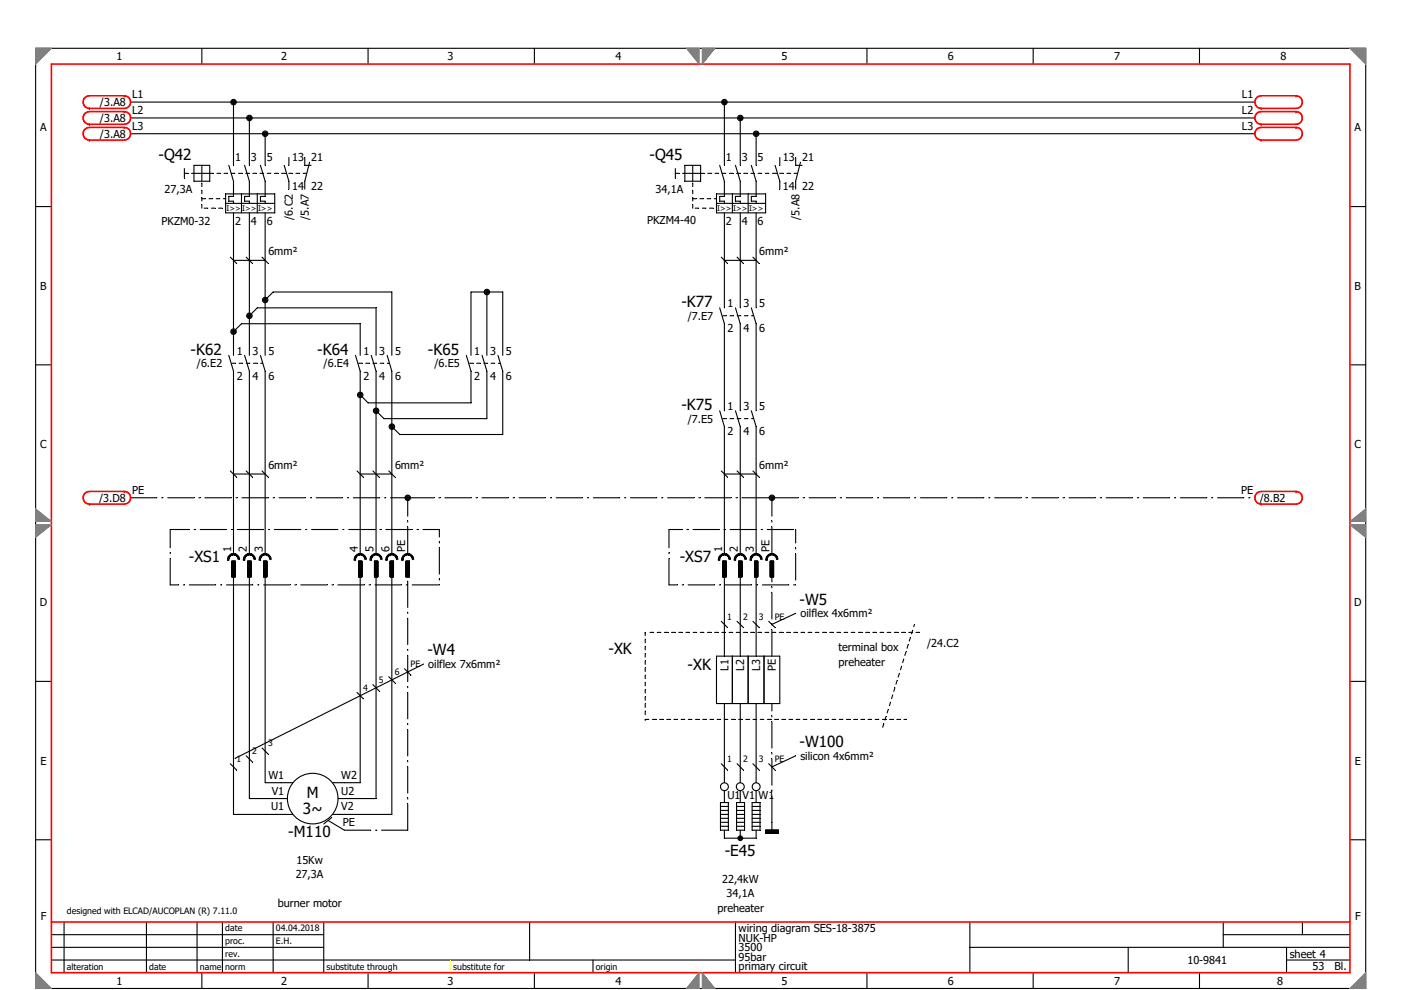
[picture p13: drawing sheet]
<svg xmlns="http://www.w3.org/2000/svg" width="297mm" height="210mm" viewBox="0 0 297 210" stroke-linecap="round" stroke-linejoin="round" font-family="sans-serif">
<defs><g id="words">
<g font-size="3.2">
<text x="33.6" y="33.9">-Q42</text>
<text x="137.7" y="33.9">-Q45</text>
<text x="144.5" y="65.1">-K77</text>
<text x="40.4" y="75.2">-K62</text>
<text x="67.2" y="75.2">-K64</text>
<text x="90.7" y="75.2">-K65</text>
<text x="144.5" y="87">-K75</text>
<text x="40" y="119.2">-XS1</text>
<text x="144.1" y="119.2">-XS7</text>
<text x="169.5" y="128.2">-W5</text>
<text x="90.6" y="139">-W4</text>
<text x="129" y="138.7">-XK</text>
<text x="145.8" y="142">-XK</text>
<text x="169.5" y="158.5">-W100</text>
<text x="64.2" y="172.6">3~</text>
<text x="65" y="169.2">M</text>
<text x="61.1" y="177.6">-M110</text>
<text x="153.7" y="181.6">-E45</text>
</g>
<g font-size="2.3">
<text x="24.7" y="12.8">1</text>
<text x="59.6" y="12.8">2</text>
<text x="94.9" y="12.8">3</text>
<text x="130.5" y="12.8">4</text>
<text x="165.7" y="12.8">5</text>
<text x="201" y="12.8">6</text>
<text x="236.2" y="12.8">7</text>
<text x="271.5" y="12.8">8</text>
<text x="21.2" y="22.5">/3.A8</text>
<text x="28" y="20.8">L1</text>
<text x="263.3" y="20.8">L1</text>
<text x="8.5" y="27.9">A</text>
<text x="21.2" y="25.8">/3.A8</text>
<text x="21.2" y="29.2">/3.A8</text>
<text x="28" y="24.2">L2</text>
<text x="28" y="27.5">L3</text>
<text x="263.3" y="24.2">L2</text>
<text x="263.3" y="27.5">L3</text>
<text x="287.2" y="27.9">A</text>
<text x="49.8" y="34.2">1</text>
<text x="53.2" y="34.2">3</text>
<text x="56.6" y="34.2">5</text>
<text x="61.9" y="34.2">13 21</text>
<text x="153.9" y="34.2">1</text>
<text x="157.3" y="34.2">3</text>
<text x="160.6" y="34.2">5</text>
<text x="166" y="34.2">13 21</text>
<text x="34.9" y="41">27,3A</text>
<text x="61.9" y="40.3">14 22</text>
<text x="139" y="41">34,1A</text>
<text x="166" y="40.3">14 22</text>
<text x="34.3" y="47.7">PKZM0-32</text>
<text x="49.8" y="47.7">2</text>
<text x="53.2" y="47.7">4</text>
<text x="56.6" y="47.7">6</text>
<text x="62.1" y="46.7" transform="rotate(-90 62.1 46.7)">/6.C2</text>
<text x="65.5" y="46.7" transform="rotate(-90 65.5 46.7)">/5.A7</text>
<text x="137.2" y="47.6">PKZM4-40</text>
<text x="153.9" y="47.7">2</text>
<text x="157.3" y="47.7">4</text>
<text x="160.6" y="47.7">6</text>
<text x="169.5" y="46.7" transform="rotate(-90 169.5 46.7)">/5.A8</text>
<text x="56.9" y="54.1">6mm²</text>
<text x="161" y="54.1">6mm²</text>
<text x="8.5" y="61.4">B</text>
<text x="154.3" y="65.1">1</text>
<text x="157.6" y="65.1">3</text>
<text x="161" y="65.1">5</text>
<text x="287.2" y="61.4">B</text>
<text x="145.8" y="67.8">/7.E7</text>
<text x="154.3" y="70.5">2</text>
<text x="157.6" y="70.5">4</text>
<text x="161" y="70.5">6</text>
<text x="41.7" y="77.9">/6.E2</text>
<text x="50.2" y="75.2">1</text>
<text x="53.5" y="75.2">3</text>
<text x="56.9" y="75.2">5</text>
<text x="68.6" y="77.9">/6.E4</text>
<text x="77" y="75.2">1</text>
<text x="80.4" y="75.2">3</text>
<text x="83.8" y="75.2">5</text>
<text x="92.1" y="77.9">/6.E5</text>
<text x="100.5" y="75.2">1</text>
<text x="103.9" y="75.2">3</text>
<text x="107.2" y="75.2">5</text>
<text x="50.2" y="80.6">2</text>
<text x="53.5" y="80.6">4</text>
<text x="56.9" y="80.6">6</text>
<text x="77" y="80.6">2</text>
<text x="80.4" y="80.6">4</text>
<text x="83.8" y="80.6">6</text>
<text x="100.5" y="80.6">2</text>
<text x="103.9" y="80.6">4</text>
<text x="107.2" y="80.6">6</text>
<text x="145.8" y="89.6">/7.E5</text>
<text x="154.3" y="87">1</text>
<text x="157.6" y="87">3</text>
<text x="161" y="87">5</text>
<text x="8.5" y="95">C</text>
<text x="154.3" y="92.3">2</text>
<text x="157.6" y="92.3">4</text>
<text x="161" y="92.3">6</text>
<text x="287.2" y="95">C</text>
<text x="56.9" y="99.4">6mm²</text>
<text x="83.8" y="99.4">6mm²</text>
<text x="161" y="99.4">6mm²</text>
<text x="21" y="106.4">/3.D8</text>
<text x="28" y="104.8">PE</text>
<text x="263.2" y="104.8">PE</text>
<text x="267.1" y="106.4">/8.B2</text>
<text x="49" y="117" transform="rotate(-90 49 117)">1</text>
<text x="52.4" y="117" transform="rotate(-90 52.4 117)">2</text>
<text x="55.7" y="117" transform="rotate(-90 55.7 117)">3</text>
<text x="75.9" y="117" transform="rotate(-90 75.9 117)">4</text>
<text x="79.2" y="117" transform="rotate(-90 79.2 117)">5</text>
<text x="82.6" y="117" transform="rotate(-90 82.6 117)">6</text>
<text x="85.9" y="117" transform="rotate(-90 85.9 117)">PE</text>
<text x="153.1" y="117" transform="rotate(-90 153.1 117)">1</text>
<text x="156.4" y="117" transform="rotate(-90 156.4 117)">2</text>
<text x="159.8" y="117" transform="rotate(-90 159.8 117)">3</text>
<text x="163.1" y="117" transform="rotate(-90 163.1 117)">PE</text>
<text x="8.4" y="128.6">D</text>
<text x="169.7" y="130.9">oilflex 4x6mm²</text>
<text x="287.1" y="128.6">D</text>
<text x="177.8" y="138">terminal box</text>
<text x="196.6" y="137.3">/24.C2</text>
<text x="90.8" y="141.7">oilflex 7x6mm²</text>
<text x="154.4" y="142.2" transform="rotate(-90 154.4 142.2)">L1</text>
<text x="157.8" y="142.2" transform="rotate(-90 157.8 142.2)">L2</text>
<text x="161.1" y="142.2" transform="rotate(-90 161.1 142.2)">L3</text>
<text x="164.5" y="142.4" transform="rotate(-90 164.5 142.4)">PE</text>
<text x="177.8" y="141.4">preheater</text>
<text x="169.7" y="161.1">silicon 4x6mm²</text>
<text x="8.6" y="162.2">E</text>
<text x="56.9" y="165.2">W1</text>
<text x="72.3" y="165.2">W2</text>
<text x="287.2" y="162.2">E</text>
<text x="57.5" y="171.9">U1</text>
<text x="57.6" y="168.5">V1</text>
<text x="72.3" y="171.9">V2</text>
<text x="72.3" y="168.5">U2</text>
<text x="154.2" y="169.5">U1 V1 W1</text>
<text x="72.7" y="175.3">PE</text>
<text x="62.8" y="183.3">15Kw</text>
<text x="62.7" y="186.3">27,3A</text>
<text x="153.1" y="187.3">22,4kW</text>
<text x="154" y="190.4">34,1A</text>
<text x="8.6" y="195.1">F</text>
<text x="58.9" y="192.4">burner motor</text>
<text x="152.1" y="193.4">preheater</text>
<text x="156.6" y="197.7">wiring diagram SES-18-3875</text>
<text x="287.3" y="195.1">F</text>
<text x="156.6" y="201.8">3500</text>
<text x="156.6" y="199.8">NUK-HP</text>
<text x="156.6" y="203.8">95bar</text>
<text x="273.4" y="203.1">sheet 4</text>
<text x="24.7" y="208.8">1</text>
<text x="59.6" y="208.8">2</text>
<text x="94.9" y="208.8">3</text>
<text x="130.5" y="208.8">4</text>
<text x="156.6" y="205.8">primary circuit</text>
<text x="165.7" y="208.8">5</text>
<text x="201" y="208.8">6</text>
<text x="236.2" y="208.8">7</text>
<text x="251.8" y="204.5">10-9841</text>
<text x="270.8" y="208.8">8</text>
<text x="278.3" y="205.8">53</text>
<text x="283" y="205.8">Bl.</text>
</g>
<g font-size="1.9">
<text x="154.2" y="131.4">1</text>
<text x="157.5" y="131.4">2</text>
<text x="160.9" y="131.4">3</text>
<text x="164.3" y="131.4">PE</text>
<text x="83.7" y="143.2">6</text>
<text x="87.1" y="141.5">PE</text>
<text x="77" y="146.6">4</text>
<text x="80.3" y="144.9">5</text>
<text x="50.1" y="161.6">1</text>
<text x="53.5" y="160">2</text>
<text x="56.8" y="158.3">3</text>
<text x="154.2" y="161.7">1</text>
<text x="157.5" y="161.7">2</text>
<text x="160.9" y="161.7">3</text>
<text x="164.3" y="161.7">PE</text>
<text x="14.2" y="193.9">designed with ELCAD/AUCOPLAN (R) 7.11.0</text>
<text x="47.8" y="197.6">date</text>
<text x="58.5" y="197.6">04.04.2018</text>
<text x="47.8" y="200.3">proc.</text>
<text x="47.8" y="202.9">rev.</text>
<text x="58.5" y="200.3">E.H.</text>
<text x="14.2" y="205.6">alteration</text>
<text x="31.6" y="205.6">date</text>
<text x="42.4" y="205.6">name</text>
<text x="47.8" y="205.6">norm</text>
<text x="69.3" y="205.6">substitute through</text>
<text x="96.1" y="205.6">substitute for</text>
<text x="126.3" y="205.6">origin</text>
</g>
<g font-size="1.7">
<text x="48" y="44.7">I&gt;&gt;</text>
<text x="51.4" y="44.7">I&gt;&gt;</text>
<text x="54.7" y="44.7">I&gt;&gt;</text>
<text x="152.1" y="44.7">I&gt;&gt;</text>
<text x="155.4" y="44.7">I&gt;&gt;</text>
<text x="158.8" y="44.7">I&gt;&gt;</text>
</g>
</g></defs>
<g fill="none" stroke="#000" stroke-width=".23">
<path d="M7.6 10.2h282v199.5h-282zM42.8 10.2v3.4M78 10.2v3.4M113.3 10.2v3.4M183.8 10.2v3.4M219.1 10.2v3.4M254.3 10.2v3.4M27.7 28.4h238.4M27.7 25h238.4M39.1 35.8v2M39.1 36.8h.8M40.6 36.8h4.6"/>
<path d="M41.1 35.1h3.4v3.3h-3.4zM42.8 35.1v3.3M42.8 38.8v.8M46 36.8h.8M47.5 36.8h.8M48.5 35.1l1 3.3v3.3h-1v1h1v.4M49 36.8h.8M49.5 21.7v13.4M50.6 36.8h.7M51.9 35.1l1 3.3v3.3h-1v1h1v.4M52.1 36.8h.7M52.9 25v10.1"/>
<path d="M53.6 36.8h.8M55.1 36.8h.8M55.2 35.1l1 3.3v3.3h-1v1h1v.4M56.2 28.4v6.7M56.7 36.8h.7M58.2 36.8h.7M59.7 36.8h.8M60.3 35.1l1 3.3v1.7M61.2 36.8h.8M61.3 33.4v1.7M62.8 36.8h.7M64.3 36.8h.7"/>
<path d="M64.6 33.4v1.7h1.4M65.6 34.4l-1 4v1.7M143.2 36.8h.8M143.2 35.8v2M144.7 36.8h4.6M145.2 35.1h3.3v3.3h-3.3zM146.9 35.1v3.3M146.9 38.8v.8M150.1 36.8h.7M151.6 36.8h.8M152.6 35.1l1 3.3v3.3h-1v1h1v.4M153.1 36.8h.8"/>
<path d="M153.6 21.7v13.4M154.6 36.8h.8M155.9 35.1l1 3.3v3.3h-1v1h1v.4M156.2 36.8h.7M156.9 25v10.1M157.7 36.8h.8M159.2 36.8h.8M159.3 35.1l1 3.3v3.3h-1v1h1v.4M160.3 28.4v6.7M160.7 36.8h.8M162.3 36.8h.7M163.8 36.8h.7"/>
<path d="M164.3 35.1l1 3.3v1.7M165.3 36.8h.8M165.3 33.4v1.7M166.8 36.8h.8M168.4 36.8h.6M168.7 33.4v1.7h1.3M169.7 34.4l-1 4v1.7M266.1 21.7h-238.4M7.6 43.8h3.3M42.8 40.3v.8M42.8 41.9v.7M42.8 43.4v.8"/>
<path d="M42.8 42.1h.8M43.3 44.2h.8M44.3 42.1h.8M44.8 44.2h.8M45.8 42.1h.8M46.4 44.2h.7M47.4 42.1h.4M47.8 43.1h10.4M47.8 41.1h10.4v4h-10.4zM48.8 54.5l1.4 1.4M49.5 45.1v30.3M49.5 55.2h6.7"/>
<path d="M51.2 41.1v4M52.2 54.5l1.3 1.4M52.9 45.1v30.3M54.5 41.1v4M55.6 54.5l1.3 1.4M56.2 45.1v30.3M146.9 42.1h.7M146.9 40.3v.8M146.9 41.9v.7M146.9 43.4v.8M147.4 44.2h.7M148.4 42.1h.8"/>
<path d="M148.9 44.2h.8M149.9 42.1h.8M150.4 44.2h.8M151.4 42.1h.5M151.9 41.1h10.4v4h-10.4zM151.9 43.1h10.4M152.9 54.5l1.4 1.4M153.6 55.2h6.7M153.6 45.1v20.2M155.3 41.1v4M156.3 54.5l1.3 1.4M156.9 45.1v20.2"/>
<path d="M158.6 41.1v4M159.6 54.5l1.4 1.4M160.3 45.1v20.2M286.2 43.8h3.4M7.6 77.4h3.3M48.5 75.4l1 3.3v38.6M49.2 77h.7M49.5 70.3l1.7-1.6h25.2v6.7M50.7 77h.8M51.9 75.4l1 3.3v38.6M52.2 77h.8M52.9 67l1.6-1.7h25.2v10.1"/>
<path d="M53.7 77h.8M55.2 75.4l1 3.3v38.6M55.3 77h.3M56.2 63.6l1.7-1.7h25.2v13.5M75.4 75.4l1 3.3v38.6M76 77h.8M77.6 77h.7M78.7 75.4l1 3.3v38.6M79.1 77h.7M80.6 77h.8M82.1 75.4l1 3.3v38.6M82.1 77h.3"/>
<path d="M98.9 75.4l1 3.3v6.7h-21.9l-1.6-1.6M99.5 77h.8M99.9 75.4v-13.5h6.7v13.5M101.1 77h.7M102.2 75.4l1 3.3v10.1h-21.8l-1.7-1.7M102.6 77h.8M103.2 61.9v13.5M104.1 77h.8M105.6 75.4l1 3.3v13.5h-21.8l-1.7-1.7M105.6 77h.3M152.6 65.3l1 3.4v18.4M153.2 67h.8"/>
<path d="M154.8 67h.7M155.9 65.3l1 3.4v18.4M156.3 67h.8M157.8 67h.8M159.3 65.3l1 3.4v18.4M159.3 67h.3M286.2 77.4h3.4M48.8 99.9l1.4 1.3M52.2 99.9l1.3 1.3M55.6 99.9l1.3 1.3M75.7 99.9l1.3 1.3M79.1 99.9l1.3 1.3"/>
<path d="M82.4 99.9l1.4 1.3M152.6 87.1l1 3.4v26.8M152.9 99.9l1.4 1.3M153.2 88.8h.8M154.8 88.8h.7M155.9 87.1l1 3.4v26.8M156.3 99.9l1.3 1.3M156.3 88.8h.8M157.8 88.8h.8M159.3 87.1l1 3.4v26.8M159.3 88.8h.3M159.6 99.9l1.4 1.3"/>
<path d="M27.7 105.6h5.6M34.3 105.6h.2M35.6 105.6h5.5M36.1 117.2v.3M36.1 118.5v5.6h1.8M40.1 112.3h-4v3.9M41.2 112.3h.2M42.2 105.6h.2M42.4 112.3h5.6M43.4 105.6h5.6M48.2 118.7a1.27 1.27 0 0 1 1.3-1.3 1.27 1.27 0 0 1 1.3 1.3M48.2 118.7h.1"/>
<path d="M48.4 118.7a1.12 1.12 0 0 1 1.1-1.1 1.12 1.12 0 0 1 1.1 1.1M48.4 118.7h.1M48.5 118.7h.1M49 112.3h.3M49.2 119h.7M49.2 119.1h.7M49.2 119.2h.7M49.2 119.3h.7M49.2 119.4h.7M49.2 119.5h.7M49.2 119.6h.7M49.2 119.7h.7"/>
<path d="M49.2 119.8h.7M49.2 119.9h.7M49.2 120h.7M49.5 100.5h6.7M49.8 119v3.4M49.9 119h-.7v3.4h.7M50 105.6h.3M50.3 112.3h5.6M50.5 118.7a.99 .99 0 0 0-1-1 .99 .99 0 0 0-1 1M51.3 105.6h5.6M51.6 118.7h.1M51.6 118.7a1.27 1.27 0 0 1 1.3-1.3 1.27 1.27 0 0 1 1.2 1.3"/>
<path d="M51.7 118.7h.1M51.7 118.7a1.12 1.12 0 0 1 1.2-1.1 1.12 1.12 0 0 1 1.1 1.1M51.9 118.7h.1M52.5 119h.7v3.4h-.7zM52.5 119h.7M52.5 119.1h.7M52.5 119.2h.7M52.5 119.3h.7M52.5 119.4h.7M52.5 119.5h.7M52.5 119.6h.7M52.5 119.7h.7"/>
<path d="M52.5 119.8h.7M52.5 119.9h.7M52.5 120h.7M53.9 118.7a.99 .99 0 0 0-1-1 .99 .99 0 0 0-1 1M54.9 118.7a1.27 1.27 0 0 1 1.3-1.3 1.27 1.27 0 0 1 1.3 1.3M54.9 118.7h.1M55.1 118.7a1.12 1.12 0 0 1 1.1-1.1 1.12 1.12 0 0 1 1.1 1.1M55.1 118.7h.1M55.2 118.7h.1M55.9 119h.7v3.4h-.7zM55.9 119h.7M55.9 119.1h.7"/>
<path d="M55.9 119.2h.7M55.9 119.3h.7M55.9 119.4h.7M55.9 119.5h.7M55.9 119.6h.7M55.9 119.7h.7M55.9 119.8h.7M55.9 119.9h.7M55.9 120h.7M56.9 112.3h.3M57.2 118.7a.99 .99 0 0 0-1-1 .99 .99 0 0 0-1 1M57.9 105.6h.3"/>
<path d="M58.2 112.3h5.6M59.2 105.6h5.6M64.8 112.3h.2M65.8 105.6h.2M66.1 112.3h5.5M67.1 105.6h5.5M72.7 112.3h.2M73.7 105.6h.2M73.9 112.3h5.6M74.9 105.6h5.6M75.1 118.7a1.27 1.27 0 0 1 1.3-1.3 1.27 1.27 0 0 1 1.2 1.3M75.1 118.7h.1"/>
<path d="M75.2 118.7a1.12 1.12 0 0 1 1.2-1.1 1.12 1.12 0 0 1 1.1 1.1M75.2 118.7h.1M75.4 118.7h.1M76 119h.7M76 119.1h.7M76 119.2h.7M76 119.3h.7M76 119.4h.7M76 119.5h.7M76 119.6h.7M76 119.7h.7M76 119.8h.7"/>
<path d="M76 119.9h.7M76 120h.7M76.4 100.5h6.7M76.7 119v3.4M76.7 119h-.7v3.4h.7M77.4 118.7a.99 .99 0 0 0-1-1 .99 .99 0 0 0-1 1M78.5 118.7h.1M78.5 118.7a1.27 1.27 0 0 1 1.2-1.3 1.27 1.27 0 0 1 1.3 1.3M78.6 118.7h.1M78.6 118.7a1.12 1.12 0 0 1 1.1-1.1 1.12 1.12 0 0 1 1.2 1.1M78.7 118.7h.1M79.4 119h.7v3.4h-.7z"/>
<path d="M79.4 119h.7M79.4 119.1h.7M79.4 119.2h.7M79.4 119.3h.7M79.4 119.4h.7M79.4 119.5h.7M79.4 119.6h.7M79.4 119.7h.7M79.4 119.8h.7M79.4 119.9h.7M79.4 120h.7M80.5 112.3h.3"/>
<path d="M80.7 118.7a.99 .99 0 0 0-1-1 .99 .99 0 0 0-1 1M81.5 105.6h.3M81.8 118.7a1.27 1.27 0 0 1 1.3-1.3 1.27 1.27 0 0 1 1.2 1.3M81.8 118.7h.1M81.8 112.3h5.6M82 118.7a1.12 1.12 0 0 1 1.1-1.1 1.12 1.12 0 0 1 1.1 1.1M82 118.7h.1M82.1 118.7h.1M82.7 119h.7v3.4h-.7zM82.7 119h.7M82.7 119.1h.7M82.7 119.2h.7"/>
<path d="M82.7 119.3h.7M82.7 119.4h.7M82.7 119.5h.7M82.7 119.6h.7M82.7 119.7h.7M82.7 119.8h.7M82.7 119.9h.7M82.7 120h.7M82.8 105.6h9.2M84.1 118.7a.99 .99 0 0 0-1-1 .99 .99 0 0 0-1 1M85.2 118.7a1.27 1.27 0 0 1 1.2-1.3 1.27 1.27 0 0 1 1.3 1.3M85.2 118.7h.1"/>
<path d="M85.3 118.7a1.12 1.12 0 0 1 1.1-1.1 1.12 1.12 0 0 1 1.2 1.1M85.3 118.7h.1M85.4 118.7h.1M86.1 119h.7M86.1 119.1h.7M86.1 119.2h.7M86.1 119.3h.7M86.1 119.4h.7M86.1 119.5h.7M86.1 119.6h.7M86.1 119.7h.7M86.1 119.8h.7"/>
<path d="M86.1 119.9h.7M86.1 120h.7M86.4 105.6v3.9M86.4 110.5v.2M86.4 111.8v5.5M86.8 119v3.4M86.8 119h-.7v3.4h.7M87.4 118.7a.99 .99 0 0 0-1-1 .99 .99 0 0 0-1 1M88.4 112.3h.3M89.7 112.3h3.5v1.6M93 105.6h.3M93.2 114.9v.3"/>
<path d="M93.2 116.2v5.6M94.3 105.6h5.6M100.9 105.6h.3M102.2 105.6h5.6M108.8 105.6h.2M110.1 105.6h5.6M116.7 105.6h.2M117.9 105.6h5.6M124.5 105.6h.3M125.8 105.6h5.6M132.4 105.6h.3M133.7 105.6h5.6"/>
<path d="M140.3 105.6h.2M141.6 105.6h5.5M141.8 118.5v5.6h1.8M141.8 117.2v.3M144.6 112.3h-2.8v3.9M145.6 112.3h.3M146.9 112.3h5.6M148.2 105.6h.2M149.4 105.6h5.6M152.3 118.7a1.27 1.27 0 0 1 1.3-1.3 1.27 1.27 0 0 1 1.3 1.3M152.3 118.7h.1M152.5 118.7a1.12 1.12 0 0 1 1.1-1.1 1.12 1.12 0 0 1 1.1 1.1"/>
<path d="M152.5 118.7h.1M152.6 118.7h.1M153.2 119h.7v3.4h-.7zM153.2 119h.7M153.2 119.1h.7M153.2 119.2h.7M153.2 119.3h.7M153.2 119.4h.7M153.2 119.5h.7M153.2 119.6h.7M153.2 119.7h.7M153.2 119.8h.7"/>
<path d="M153.2 119.9h.7M153.2 120h.7M153.5 112.3h.3M153.6 100.5h6.7M154.6 118.7a.99 .99 0 0 0-1-1 .99 .99 0 0 0-1 1M154.8 112.3h5.6M155.7 118.7h.1M155.7 118.7a1.27 1.27 0 0 1 1.2-1.3 1.27 1.27 0 0 1 1.3 1.3M155.8 118.7a1.12 1.12 0 0 1 1.1-1.1 1.12 1.12 0 0 1 1.2 1.1M155.8 118.7h.1M156 118.7h.1M156 105.6h.3"/>
<path d="M156.6 119h.7M156.6 119.1h.7M156.6 119.2h.7M156.6 119.3h.7M156.6 119.4h.7M156.6 119.5h.7M156.6 119.6h.7M156.6 119.7h.7M156.6 119.8h.7M156.6 119.9h.7M156.6 120h.7M157.3 119v3.4"/>
<path d="M157.3 119h-.7v3.4h.7M157.3 105.6h5.6M157.9 118.7a.99 .99 0 0 0-1-1 .99 .99 0 0 0-.9 1M159 118.7a1.27 1.27 0 0 1 1.3-1.3 1.27 1.27 0 0 1 1.3 1.3M159 118.7h.1M159.2 118.7a1.12 1.12 0 0 1 1.1-1.1 1.12 1.12 0 0 1 1.1 1.1M159.2 118.7h.1M159.3 118.7h.1M160 119h.7M160 119.1h.7M160 119.2h.7M160 119.3h.7"/>
<path d="M160 119.4h.7M160 119.5h.7M160 119.6h.7M160 119.7h.7M160 119.8h.7M160 119.9h.7M160 120h.7M160.6 119v3.4M160.7 119h-.7v3.4h.7M161.3 118.7a.99 .99 0 0 0-1-1 .99 .99 0 0 0-1 1M161.4 112.3h.2M162.4 118.7a1.27 1.27 0 0 1 1.3-1.3 1.27 1.27 0 0 1 1.2 1.3"/>
<path d="M162.4 118.7h.1M162.5 118.7h.1M162.5 118.7a1.12 1.12 0 0 1 1.2-1.1 1.12 1.12 0 0 1 1.1 1.1M162.7 118.7h.1M162.7 112.3h5.6M163.3 119h.7v3.4h-.7zM163.3 119h.7M163.3 119.1h.7M163.3 119.2h.7M163.3 119.3h.7M163.3 119.4h.7M163.3 119.5h.7"/>
<path d="M163.3 119.6h.7M163.3 119.7h.7M163.3 119.8h.7M163.3 119.9h.7M163.3 120h.7M163.7 110.5v.2M163.7 111.8v5.5M164.7 118.7a.99 .99 0 0 0-1-1 .99 .99 0 0 0-1 1M168.7 112.3v2.9M168.7 116.2v.2M168.7 117.5v5.5M169.2 105.6h-5.5v3.9"/>
<path d="M170.3 105.6h.2M171.5 105.6h5.6M178.1 105.6h.3M179.4 105.6h5.6M186 105.6h.3M187.3 105.6h5.6M193.9 105.6h.2M195.2 105.6h5.5M201.8 105.6h.2M203 105.6h5.6M209.6 105.6h.3M210.9 105.6h5.6"/>
<path d="M217.5 105.6h.3M218.8 105.6h5.6M225.4 105.6h.2M226.6 105.6h5.6M233.3 105.6h.2M234.5 105.6h5.6M241.1 105.6h.3M242.4 105.6h5.6M249 105.6h.3M250.3 105.6h5.6M256.9 105.6h.2M258.1 105.6h5.6"/>
<path d="M264.7 105.6h.3M38.9 124.1h.2M40.1 124.1h5.6M46.8 124.1h.2M48 124.1h5.6M49.2 120.1h.7M49.2 120.2h.7M49.2 120.3h.7M49.2 120.4h.7M49.2 120.5h.7M49.2 120.6h.7M49.2 120.7h.7"/>
<path d="M49.2 120.8h.7M49.2 120.9h.7M49.2 121h.7M49.2 121.1h.7M49.2 121.2h.7M49.2 121.3h.7M49.2 121.4h.7M49.2 121.5h.7M49.2 121.6h.7M49.2 121.7h.7M49.2 121.8h.7M49.2 121.9h.7"/>
<path d="M49.2 122h.7M49.2 122.1h.7M49.2 122.2h.7M49.2 122.3h.7M49.5 122.4v50.3h12.6M52.5 120.1h.7M52.5 120.2h.7M52.5 120.3h.7M52.5 120.4h.7M52.5 120.5h.7M52.5 120.6h.7M52.5 120.7h.7"/>
<path d="M52.5 120.8h.7M52.5 120.9h.7M52.5 121h.7M52.5 121.1h.7M52.5 121.2h.7M52.5 121.3h.7M52.5 121.4h.7M52.5 121.5h.7M52.5 121.6h.7M52.5 121.7h.7M52.5 121.8h.7M52.5 121.9h.7"/>
<path d="M52.5 122h.7M52.5 122.1h.7M52.5 122.2h.7M52.5 122.3h.7M52.9 122.4v47h8M54.6 124.1h.3M55.9 120.1h.7M55.9 120.2h.7M55.9 120.3h.7M55.9 120.4h.7M55.9 120.5h.7M55.9 120.6h.7"/>
<path d="M55.9 120.7h.7M55.9 120.8h.7M55.9 120.9h.7M55.9 121h.7M55.9 121.1h.7M55.9 121.2h.7M55.9 121.3h.7M55.9 121.4h.7M55.9 121.5h.7M55.9 121.6h.7M55.9 121.7h.7M55.9 121.8h.7"/>
<path d="M55.9 121.9h.7M55.9 122h.7M55.9 122.1h.7M55.9 122.2h.7M55.9 122.3h.7M55.9 124.1h5.6M56.2 122.4v43.6h5.9M62.5 124.1h.3M63.8 124.1h5.6M70.4 124.1h.2M71.6 124.1h5.6M76 120.1h.7"/>
<path d="M76 120.2h.7M76 120.3h.7M76 120.4h.7M76 120.5h.7M76 120.6h.7M76 120.7h.7M76 120.8h.7M76 120.9h.7M76 121h.7M76 121.1h.7M76 121.2h.7M76 121.3h.7"/>
<path d="M76 121.4h.7M76 121.5h.7M76 121.6h.7M76 121.7h.7M76 121.8h.7M76 121.9h.7M76 122h.7M76 122.1h.7M76 122.2h.7M76 122.3h.7M76.4 122.4v43.6h-5.9M78.2 124.1h.3"/>
<path d="M79.4 120.1h.7M79.4 120.2h.7M79.4 120.3h.7M79.4 120.4h.7M79.4 120.5h.7M79.4 120.6h.7M79.4 120.7h.7M79.4 120.8h.7M79.4 120.9h.7M79.4 121h.7M79.4 121.1h.7M79.4 121.2h.7"/>
<path d="M79.4 121.3h.7M79.4 121.4h.7M79.4 121.5h.7M79.4 121.6h.7M79.4 121.7h.7M79.4 121.8h.7M79.4 121.9h.7M79.4 122h.7M79.4 122.1h.7M79.4 122.2h.7M79.4 122.3h.7M79.5 124.1h5.6"/>
<path d="M79.7 122.4v47h-8M82.7 120.1h.7M82.7 120.2h.7M82.7 120.3h.7M82.7 120.4h.7M82.7 120.5h.7M82.7 120.6h.7M82.7 120.7h.7M82.7 120.8h.7M82.7 120.9h.7M82.7 121h.7M82.7 121.1h.7"/>
<path d="M82.7 121.2h.7M82.7 121.3h.7M82.7 121.4h.7M82.7 121.5h.7M82.7 121.6h.7M82.7 121.7h.7M82.7 121.8h.7M82.7 121.9h.7M82.7 122h.7M82.7 122.1h.7M82.7 122.2h.7M82.7 122.3h.7"/>
<path d="M83.1 122.4v50.3h-12.6M86.1 120.1h.7M86.1 120.2h.7M86.1 120.3h.7M86.1 120.4h.7M86.1 120.5h.7M86.1 120.6h.7M86.1 120.7h.7M86.1 120.8h.7M86.1 120.9h.7M86.1 121h.7M86.1 121.1h.7"/>
<path d="M86.1 121.2h.7M86.1 121.3h.7M86.1 121.4h.7M86.1 121.5h.7M86.1 121.6h.7M86.1 121.7h.7M86.1 121.8h.7M86.1 121.9h.7M86.1 122h.7M86.1 122.1h.7M86.1 122.2h.7M86.1 122.3h.7"/>
<path d="M86.1 124.1h.3M86.4 123.3v5.5M86.4 129.9v.2M86.4 131.1v5.6M86.4 137.7v.3M86.4 139v5.6M87.4 124.1h5.8M93.2 122.8v.2M136.8 134.1h.1M136.8 134.1v.7M136.8 135.6v.7M136.8 137.1v.8"/>
<path d="M136.8 138.6v.8M137.8 134.1h.8M139.3 134.1h.8M140.9 134.1h.7M142.4 134.1h.7M143.9 134.1h.8M144.6 124.1h.3M145.4 134.1h.8M145.9 124.1h5.6M147 134.1h.7M148.5 134.1h.7M150 134.1h.8"/>
<path d="M151.5 134.1h.8M151.9 139.2h13.4v10h-13.4zM152.5 124.1h.3M152.9 131.8l1.4 1.3M153.1 134.1h.7M153.2 120.1h.7M153.2 120.2h.7M153.2 120.3h.7M153.2 120.4h.7M153.2 120.5h.7M153.2 120.6h.7M153.2 120.7h.7"/>
<path d="M153.2 120.8h.7M153.2 120.9h.7M153.2 121h.7M153.2 121.1h.7M153.2 121.2h.7M153.2 121.3h.7M153.2 121.4h.7M153.2 121.5h.7M153.2 121.6h.7M153.2 121.7h.7M153.2 121.8h.7M153.2 121.9h.7"/>
<path d="M153.2 122h.7M153.2 122.1h.7M153.2 122.2h.7M153.2 122.3h.7M153.6 122.4v16.8M153.8 124.1h5.6M154.6 134.1h.7M155.3 139.2v10M156.1 134.1h.8M156.3 131.8l1.3 1.3M156.6 120.1h.7M156.6 120.2h.7"/>
<path d="M156.6 120.3h.7M156.6 120.4h.7M156.6 120.5h.7M156.6 120.6h.7M156.6 120.7h.7M156.6 120.8h.7M156.6 120.9h.7M156.6 121h.7M156.6 121.1h.7M156.6 121.2h.7M156.6 121.3h.7M156.6 121.4h.7"/>
<path d="M156.6 121.5h.7M156.6 121.6h.7M156.6 121.7h.7M156.6 121.8h.7M156.6 121.9h.7M156.6 122h.7M156.6 122.1h.7M156.6 122.2h.7M156.6 122.3h.7M156.9 122.4v16.8M157.6 134.1h.8M158.6 139.2v10"/>
<path d="M159.1 134.1h.8M159.6 131.8l1.4 1.3M160 120.1h.7M160 120.2h.7M160 120.3h.7M160 120.4h.7M160 120.5h.7M160 120.6h.7M160 120.7h.7M160 120.8h.7M160 120.9h.7M160 121h.7"/>
<path d="M160 121.1h.7M160 121.2h.7M160 121.3h.7M160 121.4h.7M160 121.5h.7M160 121.6h.7M160 121.7h.7M160 121.8h.7M160 121.9h.7M160 122h.7M160 122.1h.7M160 122.2h.7"/>
<path d="M160 122.3h.7M160.3 122.4v16.8M160.4 124.1h.2M160.7 134.1h.7M161.6 124.1h5.6M162 139.2v10M162.2 134.1h.8M163 131.8l1.3 1.3M163.3 120.1h.7M163.3 120.2h.7M163.3 120.3h.7M163.3 120.4h.7"/>
<path d="M163.3 120.5h.7M163.3 120.6h.7M163.3 120.7h.7M163.3 120.8h.7M163.3 120.9h.7M163.3 121h.7M163.3 121.1h.7M163.3 121.2h.7M163.3 121.3h.7M163.3 121.4h.7M163.3 121.5h.7M163.3 121.6h.7"/>
<path d="M163.3 121.7h.7M163.3 121.8h.7M163.3 121.9h.7M163.3 122h.7M163.3 122.1h.7M163.3 122.2h.7M163.3 122.3h.7M163.7 122.4v1M163.7 124.4v.3M163.7 125.7v5.6M163.7 132.3v.3M163.7 133.6v5.6"/>
<path d="M163.7 134.1h.8M165.2 134.1h.8M166.8 134.1h.7M168.3 124.1h.4M168.3 134.1h.8M168.7 130.1l-5 2.3M169.8 134.1h.8M171.3 134.1h.8M172.9 134.1h.7M174.4 134.1h.8M175.9 134.1h.8M177.4 134.1h.8"/>
<path d="M179 134.1h.7M180.5 134.1h.7M182 134.1h.8M183.5 134.1h.8M185.1 134.1h.7M186.6 134.1h.7M188.1 134.1h.8M189.6 134.1h.8M191.2 134.1h.7M191.6 139.8l-.2 .7M192.1 138.3l-.2 .7M192.5 136.7l-.2 .8"/>
<path d="M192.7 134.1h.7M193 135.2l-.2 .8M193.5 133.7l-.2 .8M193.9 132.4l-.2 .5M194.2 134.1h.8M7.6 144.5h3.3M55.6 158.6l1.3 1.4M75.7 146.9l1.3 1.3M79.1 145.2l1.3 1.4M82.4 143.5l1.4 1.4M85.8 141.8l1.3 1.4M86.4 145.6v.3"/>
<path d="M86.4 146.9v5.6M86.4 153.5v.2M86.4 154.7v5.6M89.8 140.8l-40 20M136.8 152.6h.1M136.8 152.6h.8M136.8 140.1v.8M136.8 141.7v.7M136.8 143.2v.8M136.8 144.7v.8M136.8 146.2v.8M136.8 147.8v.7"/>
<path d="M136.8 149.3v.8M136.8 150.8v.8M138.3 152.6h.8M139.8 152.6h.8M141.4 152.6h.7M142.9 152.6h.8M144.4 152.6h.8M145.9 152.6h.8M147.5 152.6h.7M149 152.6h.8M150.5 152.6h.8M152 152.6h.8"/>
<path d="M153.6 152.6h.7M153.6 149.2v16.8M155.1 152.6h.7M156.6 152.6h.8M156.9 149.2v16.8M158.1 152.6h.8M159.7 152.6h.7M160.3 149.2v16.8M161.2 152.6h.7M162.7 152.6h.8M163.7 149.2v1.6M163.7 151.8v.3"/>
<path d="M163.7 153.1v5.6M163.7 159.7v.2M164.2 152.6h.8M165.8 152.6h.7M167.3 152.6h.7M168.8 152.6h.8M170.3 152.6h.8M171.8 152.6h.8M173.4 152.6h.7M174.9 152.6h.8M176.4 152.6h.8M177.9 152.6h.8"/>
<path d="M179.5 152.6h.7M181 152.6h.8M182.5 152.6h.8M184 152.6h.8M185.6 152.6h.7M187.1 152.6h.8M187.4 153.5l-.2 .8M187.9 152l-.3 .7M188.3 150.5l-.2 .7M188.6 152.6h.8M188.8 148.9l-.2 .8M189.3 147.4l-.3 .8"/>
<path d="M189.7 145.9l-.2 .7M190.1 152.6h.8M190.2 144.4l-.2 .7M190.7 142.8l-.3 .8M191.2 141.3l-.3 .8M191.7 152.6h.5M286.2 144.5h3.4M7.6 178.1h3.3M48.8 162l1.4 1.3M52.2 160.3l1.3 1.3M69.7 174.1l3.3 2h5.6M70.3 173.4l-1.7 1.4"/>
<path d="M79.6 176.1h.3M86.4 170.5v5.6h-5.5M86.4 161.4v.2M86.4 162.6v5.6M86.4 169.2v.3M152.8 172.7h1.6M152.8 170.2h1.6v5.9h-1.6zM152.8 173.6h1.6M152.8 174.4h1.6M152.8 175.3h1.6M152.8 171h1.6M152.8 171.9h1.6"/>
<path d="M152.9 162l1.4 1.3M153.6 167.7v2.5M153.6 176.1v1.7h6.7v-1.7M156.2 172.7h1.7M156.2 170.2h1.7v5.9h-1.7zM156.2 173.6h1.7M156.2 174.4h1.7M156.2 175.3h1.7M156.2 171.9h1.7M156.2 171h1.7M156.3 162l1.3 1.3M156.8 177.7h.3v.2h-.3z"/>
<path d="M156.9 167.7v2.5M156.9 176.1v1.7M159.5 172.7h1.6M159.5 170.2h1.6v5.9h-1.6zM159.5 173.6h1.6M159.5 174.4h1.6M159.5 175.3h1.6M159.5 171.9h1.6M159.5 171h1.6M159.6 162l1.4 1.3M160.3 167.7v2.5M162.3 176.1h2.7"/>
<path d="M162.3 176.2h2.7M162.3 176.3h2.7M162.3 176.4h2.7M162.3 176.5h2.7M162.3 176.6h2.7M162.3 176.7h2.7M163 162l1.3 1.3M163.7 161v5.5M163.7 167.6v.2M163.7 168.8v7.3M165 176.1v.7M165 176.1h-2.7v.7h2.7"/>
<path d="M168.7 160.3l-5 2.4M286.2 178.1h3.4M10.9 198.2h57.7M13.6 195.6v10.7M31 195.6v10.7M41.8 195.6v10.7M47.2 195.6v10.7M57.9 195.6v10.7M68.6 195.6v10.7M112.3 195.6v8M155.9 195.6v10.7M205.6 195.6v10.7"/>
<path d="M259.4 198.2h26.8M259.4 195.6v5.3M276.1 195.6v2.6M10.9 203.6h145M10.9 200.9h57.7M42.8 206.3v3.4M78 206.3v3.4M113.3 206.3v3.4M125.7 203.6v2.7M183.8 206.3v3.4M205.6 200.9h80.6M219.1 206.3v3.4"/>
<path d="M239.2 200.9v5.4M254.3 206.3v3.4M272.8 203.6h13.4M272.8 200.9v5.4"/>
<circle cx="49.5" cy="21.7" r=".42"/>
<circle cx="49.5" cy="21.7" r=".58"/>
<circle cx="49.5" cy="21.7" r=".24"/>
<circle cx="52.9" cy="25" r=".42"/>
<circle cx="52.9" cy="25" r=".58"/>
<circle cx="52.9" cy="25" r=".24"/>
<circle cx="56.2" cy="28.4" r=".42"/>
<circle cx="56.2" cy="28.4" r=".58"/>
<circle cx="56.2" cy="28.4" r=".24"/>
<circle cx="153.6" cy="21.7" r=".42"/>
<circle cx="153.6" cy="21.7" r=".58"/>
<circle cx="153.6" cy="21.7" r=".24"/>
<circle cx="157" cy="25" r=".42"/>
<circle cx="157" cy="25" r=".58"/>
<circle cx="157" cy="25" r=".24"/>
<circle cx="160.3" cy="28.4" r=".42"/>
<circle cx="160.3" cy="28.4" r=".58"/>
<circle cx="160.3" cy="28.4" r=".24"/>
<circle cx="49.5" cy="70.3" r=".42"/>
<circle cx="49.5" cy="70.3" r=".58"/>
<circle cx="49.5" cy="70.3" r=".24"/>
<circle cx="52.9" cy="67" r=".42"/>
<circle cx="52.9" cy="67" r=".58"/>
<circle cx="52.9" cy="67" r=".24"/>
<circle cx="56.2" cy="63.6" r=".42"/>
<circle cx="56.2" cy="63.6" r=".58"/>
<circle cx="56.2" cy="63.6" r=".24"/>
<circle cx="103.2" cy="61.9" r=".42"/>
<circle cx="103.2" cy="61.9" r=".58"/>
<circle cx="103.2" cy="61.9" r=".24"/>
<circle cx="76.4" cy="83.8" r=".42"/>
<circle cx="76.4" cy="83.8" r=".58"/>
<circle cx="76.4" cy="83.8" r=".24"/>
<circle cx="79.7" cy="87.1" r=".42"/>
<circle cx="79.7" cy="87.1" r=".58"/>
<circle cx="79.7" cy="87.1" r=".24"/>
<circle cx="83.1" cy="90.5" r=".42"/>
<circle cx="83.1" cy="90.5" r=".58"/>
<circle cx="83.1" cy="90.5" r=".24"/>
<circle cx="86.4" cy="105.6" r=".42"/>
<circle cx="86.5" cy="105.6" r=".58"/>
<circle cx="86.5" cy="105.6" r=".24"/>
<circle cx="163.7" cy="105.6" r=".42"/>
<circle cx="163.7" cy="105.6" r=".58"/>
<circle cx="163.7" cy="105.6" r=".24"/>
<circle cx="66.3" cy="169.4" r="5.4"/>
<circle cx="153.6" cy="166.9" r=".84"/>
<circle cx="157" cy="177.8" r=".33"/>
<circle cx="157" cy="177.8" r=".5"/>
<circle cx="157" cy="166.9" r=".84"/>
<circle cx="160.3" cy="166.9" r=".84"/>
</g>
<path d="M95.5 203.6v2.7" fill="none" stroke="#ff0" stroke-width=".21"/>
<path d="M10.9 195.6h275.3" fill="none" stroke="#f00" stroke-width=".34"/>
<path d="M286.2 13.6v192.7" fill="none" stroke="#f00" stroke-width=".34"/>
<path d="M10.9 206.3h275.3" fill="none" stroke="#f00" stroke-width=".34"/>
<path d="M10.9 13.6v192.7" fill="none" stroke="#f00" stroke-width=".34"/>
<path d="M10.9 13.6h275.3" fill="none" stroke="#f00" stroke-width=".34"/>
<path d="M26.7 22.9l-.4 .1" fill="none" stroke="#f00" stroke-width=".34"/>
<path d="M27 22.8l-.3 .1" fill="none" stroke="#f00" stroke-width=".34"/>
<path d="M27.3 22.6l-.3 .2" fill="none" stroke="#f00" stroke-width=".34"/>
<path d="M27.5 22.3l-.2 .3" fill="none" stroke="#f00" stroke-width=".34"/>
<path d="M27.6 22l-.1 .3" fill="none" stroke="#f00" stroke-width=".34"/>
<path d="M27.7 21.7l-.1 .3" fill="none" stroke="#f00" stroke-width=".34"/>
<path d="M27.6 21.3l.1 .4" fill="none" stroke="#f00" stroke-width=".34"/>
<path d="M27.5 21l.1 .3" fill="none" stroke="#f00" stroke-width=".34"/>
<path d="M27.3 20.7l.2 .3" fill="none" stroke="#f00" stroke-width=".34"/>
<path d="M27 20.5l.3 .2" fill="none" stroke="#f00" stroke-width=".34"/>
<path d="M26.7 20.4l.3 .1" fill="none" stroke="#f00" stroke-width=".34"/>
<path d="M26.3 20.3l.4 .1" fill="none" stroke="#f00" stroke-width=".34"/>
<circle cx="26.3" cy="20.3" r=".17" fill="#f00"/>
<path d="M19 20.3h7.3" fill="none" stroke="#f00" stroke-width=".34"/>
<path d="M19 23h7.3" fill="none" stroke="#f00" stroke-width=".34"/>
<path d="M19 20.3l-.4 .1" fill="none" stroke="#f00" stroke-width=".34"/>
<path d="M18.6 20.4l-.3 .1" fill="none" stroke="#f00" stroke-width=".34"/>
<path d="M18.3 20.5l-.3 .2" fill="none" stroke="#f00" stroke-width=".34"/>
<path d="M18 20.7l-.2 .3" fill="none" stroke="#f00" stroke-width=".34"/>
<path d="M17.8 21l-.1 .3" fill="none" stroke="#f00" stroke-width=".34"/>
<path d="M17.7 21.3l-.1 .4" fill="none" stroke="#f00" stroke-width=".34"/>
<path d="M17.6 21.7l.1 .3" fill="none" stroke="#f00" stroke-width=".34"/>
<path d="M17.7 22l.1 .3" fill="none" stroke="#f00" stroke-width=".34"/>
<path d="M17.8 22.3l.2 .3" fill="none" stroke="#f00" stroke-width=".34"/>
<path d="M18 22.6l.3 .2" fill="none" stroke="#f00" stroke-width=".34"/>
<path d="M18.3 22.8l.3 .1" fill="none" stroke="#f00" stroke-width=".34"/>
<path d="M18.6 22.9l.4 .1" fill="none" stroke="#f00" stroke-width=".34"/>
<circle cx="19" cy="23" r=".17" fill="#f00"/>
<path d="M26.7 26.3l-.4 .1" fill="none" stroke="#f00" stroke-width=".34"/>
<path d="M27 26.2l-.3 .1" fill="none" stroke="#f00" stroke-width=".34"/>
<path d="M27.3 26l-.3 .2" fill="none" stroke="#f00" stroke-width=".34"/>
<path d="M27.5 25.7l-.2 .3" fill="none" stroke="#f00" stroke-width=".34"/>
<path d="M27.6 25.4l-.1 .3" fill="none" stroke="#f00" stroke-width=".34"/>
<path d="M27.7 25l-.1 .4" fill="none" stroke="#f00" stroke-width=".34"/>
<path d="M27.6 24.7l.1 .3" fill="none" stroke="#f00" stroke-width=".34"/>
<path d="M27.5 24.3l.1 .4" fill="none" stroke="#f00" stroke-width=".34"/>
<path d="M27.3 24.1l.2 .2" fill="none" stroke="#f00" stroke-width=".34"/>
<path d="M27 23.9l.3 .2" fill="none" stroke="#f00" stroke-width=".34"/>
<path d="M26.7 23.7l.3 .2" fill="none" stroke="#f00" stroke-width=".34"/>
<path d="M26.3 23.7h.4" fill="none" stroke="#f00" stroke-width=".34"/>
<circle cx="26.3" cy="23.7" r=".17" fill="#f00"/>
<path d="M19 23.7h7.3" fill="none" stroke="#f00" stroke-width=".34"/>
<path d="M19 26.4h7.3" fill="none" stroke="#f00" stroke-width=".34"/>
<path d="M19 23.7h-.4" fill="none" stroke="#f00" stroke-width=".34"/>
<path d="M18.6 23.7l-.3 .2" fill="none" stroke="#f00" stroke-width=".34"/>
<path d="M18.3 23.9l-.3 .2" fill="none" stroke="#f00" stroke-width=".34"/>
<path d="M18 24.1l-.2 .2" fill="none" stroke="#f00" stroke-width=".34"/>
<path d="M17.8 24.3l-.1 .4" fill="none" stroke="#f00" stroke-width=".34"/>
<path d="M17.7 24.7l-.1 .3" fill="none" stroke="#f00" stroke-width=".34"/>
<path d="M17.6 25l.1 .4" fill="none" stroke="#f00" stroke-width=".34"/>
<path d="M17.7 25.4l.1 .3" fill="none" stroke="#f00" stroke-width=".34"/>
<path d="M17.8 25.7l.2 .3" fill="none" stroke="#f00" stroke-width=".34"/>
<path d="M18 26l.3 .2" fill="none" stroke="#f00" stroke-width=".34"/>
<path d="M18.3 26.2l.3 .1" fill="none" stroke="#f00" stroke-width=".34"/>
<path d="M18.6 26.3l.4 .1" fill="none" stroke="#f00" stroke-width=".34"/>
<circle cx="19" cy="26.4" r=".17" fill="#f00"/>
<path d="M26.7 29.7h-.4" fill="none" stroke="#f00" stroke-width=".34"/>
<path d="M27 29.5l-.3 .2" fill="none" stroke="#f00" stroke-width=".34"/>
<path d="M27.3 29.3l-.3 .2" fill="none" stroke="#f00" stroke-width=".34"/>
<path d="M27.5 29l-.2 .3" fill="none" stroke="#f00" stroke-width=".34"/>
<path d="M27.6 28.7l-.1 .3" fill="none" stroke="#f00" stroke-width=".34"/>
<path d="M27.7 28.4l-.1 .3" fill="none" stroke="#f00" stroke-width=".34"/>
<path d="M27.6 28l.1 .4" fill="none" stroke="#f00" stroke-width=".34"/>
<path d="M27.5 27.7l.1 .3" fill="none" stroke="#f00" stroke-width=".34"/>
<path d="M27.3 27.4l.2 .3" fill="none" stroke="#f00" stroke-width=".34"/>
<path d="M27 27.2l.3 .2" fill="none" stroke="#f00" stroke-width=".34"/>
<path d="M26.7 27.1l.3 .1" fill="none" stroke="#f00" stroke-width=".34"/>
<path d="M26.3 27l.4 .1" fill="none" stroke="#f00" stroke-width=".34"/>
<circle cx="26.3" cy="27" r=".17" fill="#f00"/>
<path d="M19 27h7.3" fill="none" stroke="#f00" stroke-width=".34"/>
<path d="M19 29.7h7.3" fill="none" stroke="#f00" stroke-width=".34"/>
<path d="M19 27l-.4 .1" fill="none" stroke="#f00" stroke-width=".34"/>
<path d="M18.6 27.1l-.3 .1" fill="none" stroke="#f00" stroke-width=".34"/>
<path d="M18.3 27.2l-.3 .2" fill="none" stroke="#f00" stroke-width=".34"/>
<path d="M18 27.4l-.2 .3" fill="none" stroke="#f00" stroke-width=".34"/>
<path d="M17.8 27.7l-.1 .3" fill="none" stroke="#f00" stroke-width=".34"/>
<path d="M17.7 28l-.1 .4" fill="none" stroke="#f00" stroke-width=".34"/>
<path d="M17.6 28.4l.1 .3" fill="none" stroke="#f00" stroke-width=".34"/>
<path d="M17.7 28.7l.1 .3" fill="none" stroke="#f00" stroke-width=".34"/>
<path d="M17.8 29l.2 .3" fill="none" stroke="#f00" stroke-width=".34"/>
<path d="M18 29.3l.3 .2" fill="none" stroke="#f00" stroke-width=".34"/>
<path d="M18.3 29.5l.3 .2" fill="none" stroke="#f00" stroke-width=".34"/>
<path d="M18.6 29.7h.4" fill="none" stroke="#f00" stroke-width=".34"/>
<circle cx="19" cy="29.7" r=".17" fill="#f00"/>
<path d="M26.7 106.9h-.4" fill="none" stroke="#f00" stroke-width=".34"/>
<path d="M27 106.7l-.3 .2" fill="none" stroke="#f00" stroke-width=".34"/>
<path d="M27.3 106.5l-.3 .2" fill="none" stroke="#f00" stroke-width=".34"/>
<path d="M27.5 106.2l-.2 .3" fill="none" stroke="#f00" stroke-width=".34"/>
<path d="M27.6 105.9l-.1 .3" fill="none" stroke="#f00" stroke-width=".34"/>
<path d="M27.7 105.6l-.1 .3" fill="none" stroke="#f00" stroke-width=".34"/>
<path d="M27.6 105.2l.1 .4" fill="none" stroke="#f00" stroke-width=".34"/>
<path d="M27.5 104.9l.1 .3" fill="none" stroke="#f00" stroke-width=".34"/>
<path d="M27.3 104.6l.2 .3" fill="none" stroke="#f00" stroke-width=".34"/>
<path d="M27 104.4l.3 .2" fill="none" stroke="#f00" stroke-width=".34"/>
<path d="M26.7 104.3l.3 .1" fill="none" stroke="#f00" stroke-width=".34"/>
<path d="M26.3 104.2l.4 .1" fill="none" stroke="#f00" stroke-width=".34"/>
<circle cx="26.3" cy="104.2" r=".17" fill="#f00"/>
<path d="M19 104.2h7.3" fill="none" stroke="#f00" stroke-width=".34"/>
<path d="M19 106.9h7.3" fill="none" stroke="#f00" stroke-width=".34"/>
<path d="M19 104.2l-.4 .1" fill="none" stroke="#f00" stroke-width=".34"/>
<path d="M18.6 104.3l-.3 .1" fill="none" stroke="#f00" stroke-width=".34"/>
<path d="M18.3 104.4l-.3 .2" fill="none" stroke="#f00" stroke-width=".34"/>
<path d="M18 104.6l-.2 .3" fill="none" stroke="#f00" stroke-width=".34"/>
<path d="M17.8 104.9l-.1 .3" fill="none" stroke="#f00" stroke-width=".34"/>
<path d="M17.7 105.2l-.1 .4" fill="none" stroke="#f00" stroke-width=".34"/>
<path d="M17.6 105.6l.1 .3" fill="none" stroke="#f00" stroke-width=".34"/>
<path d="M17.7 105.9l.1 .3" fill="none" stroke="#f00" stroke-width=".34"/>
<path d="M17.8 106.2l.2 .3" fill="none" stroke="#f00" stroke-width=".34"/>
<path d="M18 106.5l.3 .2" fill="none" stroke="#f00" stroke-width=".34"/>
<path d="M18.3 106.7l.3 .2" fill="none" stroke="#f00" stroke-width=".34"/>
<path d="M18.6 106.9h.4" fill="none" stroke="#f00" stroke-width=".34"/>
<circle cx="19" cy="106.9" r=".17" fill="#f00"/>
<path d="M267.4 20.3l-.3 .1" fill="none" stroke="#f00" stroke-width=".34"/>
<path d="M267.1 20.4l-.4 .1" fill="none" stroke="#f00" stroke-width=".34"/>
<path d="M266.7 20.5l-.3 .2" fill="none" stroke="#f00" stroke-width=".34"/>
<path d="M266.4 20.7l-.2 .3" fill="none" stroke="#f00" stroke-width=".34"/>
<path d="M266.2 21l-.1 .3" fill="none" stroke="#f00" stroke-width=".34"/>
<path d="M266.1 21.3v.4" fill="none" stroke="#f00" stroke-width=".34"/>
<path d="M266.1 21.7v.3" fill="none" stroke="#f00" stroke-width=".34"/>
<path d="M266.1 22l.1 .3" fill="none" stroke="#f00" stroke-width=".34"/>
<path d="M266.2 22.3l.2 .3" fill="none" stroke="#f00" stroke-width=".34"/>
<path d="M266.4 22.6l.3 .2" fill="none" stroke="#f00" stroke-width=".34"/>
<path d="M266.7 22.8l.4 .1" fill="none" stroke="#f00" stroke-width=".34"/>
<path d="M267.1 22.9l.3 .1" fill="none" stroke="#f00" stroke-width=".34"/>
<circle cx="267.4" cy="23" r=".17" fill="#f00"/>
<path d="M267.4 20.3h7.4" fill="none" stroke="#f00" stroke-width=".34"/>
<path d="M267.4 23h7.4" fill="none" stroke="#f00" stroke-width=".34"/>
<path d="M275.1 22.9l-.3 .1" fill="none" stroke="#f00" stroke-width=".34"/>
<path d="M275.5 22.8l-.4 .1" fill="none" stroke="#f00" stroke-width=".34"/>
<path d="M275.7 22.6l-.2 .2" fill="none" stroke="#f00" stroke-width=".34"/>
<path d="M275.9 22.3l-.2 .3" fill="none" stroke="#f00" stroke-width=".34"/>
<path d="M276.1 22l-.2 .3" fill="none" stroke="#f00" stroke-width=".34"/>
<path d="M276.1 21.7v.3" fill="none" stroke="#f00" stroke-width=".34"/>
<path d="M276.1 21.3v.4" fill="none" stroke="#f00" stroke-width=".34"/>
<path d="M275.9 21l.2 .3" fill="none" stroke="#f00" stroke-width=".34"/>
<path d="M275.7 20.7l.2 .3" fill="none" stroke="#f00" stroke-width=".34"/>
<path d="M275.5 20.5l.2 .2" fill="none" stroke="#f00" stroke-width=".34"/>
<path d="M275.1 20.4l.4 .1" fill="none" stroke="#f00" stroke-width=".34"/>
<path d="M274.8 20.3l.3 .1" fill="none" stroke="#f00" stroke-width=".34"/>
<circle cx="274.8" cy="20.3" r=".17" fill="#f00"/>
<path d="M267.4 23.7h-.3" fill="none" stroke="#f00" stroke-width=".34"/>
<path d="M267.1 23.7l-.4 .2" fill="none" stroke="#f00" stroke-width=".34"/>
<path d="M266.7 23.9l-.3 .2" fill="none" stroke="#f00" stroke-width=".34"/>
<path d="M266.4 24.1l-.2 .2" fill="none" stroke="#f00" stroke-width=".34"/>
<path d="M266.2 24.3l-.1 .4" fill="none" stroke="#f00" stroke-width=".34"/>
<path d="M266.1 24.7v.3" fill="none" stroke="#f00" stroke-width=".34"/>
<path d="M266.1 25v.4" fill="none" stroke="#f00" stroke-width=".34"/>
<path d="M266.1 25.4l.1 .3" fill="none" stroke="#f00" stroke-width=".34"/>
<path d="M266.2 25.7l.2 .3" fill="none" stroke="#f00" stroke-width=".34"/>
<path d="M266.4 26l.3 .2" fill="none" stroke="#f00" stroke-width=".34"/>
<path d="M266.7 26.2l.4 .1" fill="none" stroke="#f00" stroke-width=".34"/>
<path d="M267.1 26.3l.3 .1" fill="none" stroke="#f00" stroke-width=".34"/>
<circle cx="267.4" cy="26.4" r=".17" fill="#f00"/>
<path d="M267.4 23.7h7.4" fill="none" stroke="#f00" stroke-width=".34"/>
<path d="M267.4 26.4h7.4" fill="none" stroke="#f00" stroke-width=".34"/>
<path d="M275.1 26.3l-.3 .1" fill="none" stroke="#f00" stroke-width=".34"/>
<path d="M275.5 26.2l-.4 .1" fill="none" stroke="#f00" stroke-width=".34"/>
<path d="M275.7 26l-.2 .2" fill="none" stroke="#f00" stroke-width=".34"/>
<path d="M275.9 25.7l-.2 .3" fill="none" stroke="#f00" stroke-width=".34"/>
<path d="M276.1 25.4l-.2 .3" fill="none" stroke="#f00" stroke-width=".34"/>
<path d="M276.1 25v.4" fill="none" stroke="#f00" stroke-width=".34"/>
<path d="M276.1 24.7v.3" fill="none" stroke="#f00" stroke-width=".34"/>
<path d="M275.9 24.3l.2 .4" fill="none" stroke="#f00" stroke-width=".34"/>
<path d="M275.7 24.1l.2 .2" fill="none" stroke="#f00" stroke-width=".34"/>
<path d="M275.5 23.9l.2 .2" fill="none" stroke="#f00" stroke-width=".34"/>
<path d="M275.1 23.7l.4 .2" fill="none" stroke="#f00" stroke-width=".34"/>
<path d="M274.8 23.7h.3" fill="none" stroke="#f00" stroke-width=".34"/>
<circle cx="274.8" cy="23.7" r=".17" fill="#f00"/>
<path d="M267.4 27l-.3 .1" fill="none" stroke="#f00" stroke-width=".34"/>
<path d="M267.1 27.1l-.4 .1" fill="none" stroke="#f00" stroke-width=".34"/>
<path d="M266.7 27.2l-.3 .2" fill="none" stroke="#f00" stroke-width=".34"/>
<path d="M266.4 27.4l-.2 .3" fill="none" stroke="#f00" stroke-width=".34"/>
<path d="M266.2 27.7l-.1 .3" fill="none" stroke="#f00" stroke-width=".34"/>
<path d="M266.1 28v.4" fill="none" stroke="#f00" stroke-width=".34"/>
<path d="M266.1 28.4v.3" fill="none" stroke="#f00" stroke-width=".34"/>
<path d="M266.1 28.7l.1 .3" fill="none" stroke="#f00" stroke-width=".34"/>
<path d="M266.2 29l.2 .3" fill="none" stroke="#f00" stroke-width=".34"/>
<path d="M266.4 29.3l.3 .2" fill="none" stroke="#f00" stroke-width=".34"/>
<path d="M266.7 29.5l.4 .2" fill="none" stroke="#f00" stroke-width=".34"/>
<path d="M267.1 29.7h.3" fill="none" stroke="#f00" stroke-width=".34"/>
<circle cx="267.4" cy="29.7" r=".17" fill="#f00"/>
<path d="M267.4 27h7.4" fill="none" stroke="#f00" stroke-width=".34"/>
<path d="M267.4 29.7h7.4" fill="none" stroke="#f00" stroke-width=".34"/>
<path d="M275.1 29.7h-.3" fill="none" stroke="#f00" stroke-width=".34"/>
<path d="M275.5 29.5l-.4 .2" fill="none" stroke="#f00" stroke-width=".34"/>
<path d="M275.7 29.3l-.2 .2" fill="none" stroke="#f00" stroke-width=".34"/>
<path d="M275.9 29l-.2 .3" fill="none" stroke="#f00" stroke-width=".34"/>
<path d="M276.1 28.7l-.2 .3" fill="none" stroke="#f00" stroke-width=".34"/>
<path d="M276.1 28.4v.3" fill="none" stroke="#f00" stroke-width=".34"/>
<path d="M276.1 28v.4" fill="none" stroke="#f00" stroke-width=".34"/>
<path d="M275.9 27.7l.2 .3" fill="none" stroke="#f00" stroke-width=".34"/>
<path d="M275.7 27.4l.2 .3" fill="none" stroke="#f00" stroke-width=".34"/>
<path d="M275.5 27.2l.2 .2" fill="none" stroke="#f00" stroke-width=".34"/>
<path d="M275.1 27.1l.4 .1" fill="none" stroke="#f00" stroke-width=".34"/>
<path d="M274.8 27l.3 .1" fill="none" stroke="#f00" stroke-width=".34"/>
<circle cx="274.8" cy="27" r=".17" fill="#f00"/>
<path d="M267.4 104.2l-.3 .1" fill="none" stroke="#f00" stroke-width=".34"/>
<path d="M267.1 104.3l-.4 .1" fill="none" stroke="#f00" stroke-width=".34"/>
<path d="M266.7 104.4l-.3 .2" fill="none" stroke="#f00" stroke-width=".34"/>
<path d="M266.4 104.6l-.2 .3" fill="none" stroke="#f00" stroke-width=".34"/>
<path d="M266.2 104.9l-.1 .3" fill="none" stroke="#f00" stroke-width=".34"/>
<path d="M266.1 105.2v.4" fill="none" stroke="#f00" stroke-width=".34"/>
<path d="M266.1 105.6v.3" fill="none" stroke="#f00" stroke-width=".34"/>
<path d="M266.1 105.9l.1 .3" fill="none" stroke="#f00" stroke-width=".34"/>
<path d="M266.2 106.2l.2 .3" fill="none" stroke="#f00" stroke-width=".34"/>
<path d="M266.4 106.5l.3 .2" fill="none" stroke="#f00" stroke-width=".34"/>
<path d="M266.7 106.7l.4 .2" fill="none" stroke="#f00" stroke-width=".34"/>
<path d="M267.1 106.9h.3" fill="none" stroke="#f00" stroke-width=".34"/>
<circle cx="267.4" cy="106.9" r=".17" fill="#f00"/>
<path d="M267.4 104.2h7.4" fill="none" stroke="#f00" stroke-width=".34"/>
<path d="M267.4 106.9h7.4" fill="none" stroke="#f00" stroke-width=".34"/>
<path d="M275.1 106.9h-.3" fill="none" stroke="#f00" stroke-width=".34"/>
<path d="M275.5 106.7l-.4 .2" fill="none" stroke="#f00" stroke-width=".34"/>
<path d="M275.7 106.5l-.2 .2" fill="none" stroke="#f00" stroke-width=".34"/>
<path d="M275.9 106.2l-.2 .3" fill="none" stroke="#f00" stroke-width=".34"/>
<path d="M276.1 105.9l-.2 .3" fill="none" stroke="#f00" stroke-width=".34"/>
<path d="M276.1 105.6v.3" fill="none" stroke="#f00" stroke-width=".34"/>
<path d="M276.1 105.2v.4" fill="none" stroke="#f00" stroke-width=".34"/>
<path d="M275.9 104.9l.2 .3" fill="none" stroke="#f00" stroke-width=".34"/>
<path d="M275.7 104.6l.2 .3" fill="none" stroke="#f00" stroke-width=".34"/>
<path d="M275.5 104.4l.2 .2" fill="none" stroke="#f00" stroke-width=".34"/>
<path d="M275.1 104.3l.4 .1" fill="none" stroke="#f00" stroke-width=".34"/>
<path d="M274.8 104.2l.3 .1" fill="none" stroke="#f00" stroke-width=".34"/>
<circle cx="274.8" cy="104.2" r=".17" fill="#f00"/>
<path d="M145.5 10.2l2.7 3.4" fill="none" stroke="#808080" stroke-width=".21"/>
<path d="M148.2 10.2v3.4" fill="none" stroke="#808080" stroke-width=".21"/>
<path d="M145.5 10.2h2.7" fill="none" stroke="#808080" stroke-width=".21"/>
<path d="M148.1 13.4h.1" fill="none" stroke="#808080" stroke-width=".21"/>
<path d="M148.1 13.3h.1" fill="none" stroke="#808080" stroke-width=".21"/>
<path d="M148 13.3h.2" fill="none" stroke="#808080" stroke-width=".21"/>
<path d="M147.9 13.2h.3" fill="none" stroke="#808080" stroke-width=".21"/>
<path d="M147.9 13.1h.3" fill="none" stroke="#808080" stroke-width=".21"/>
<path d="M147.8 13h.4" fill="none" stroke="#808080" stroke-width=".21"/>
<path d="M147.7 12.9h.5" fill="none" stroke="#808080" stroke-width=".21"/>
<path d="M147.7 12.8h.5" fill="none" stroke="#808080" stroke-width=".21"/>
<path d="M147.6 12.8h.6" fill="none" stroke="#808080" stroke-width=".21"/>
<path d="M147.5 12.7h.7" fill="none" stroke="#808080" stroke-width=".21"/>
<path d="M147.5 12.6h.7" fill="none" stroke="#808080" stroke-width=".21"/>
<path d="M147.4 12.5h.8" fill="none" stroke="#808080" stroke-width=".21"/>
<path d="M147.3 12.4h.9" fill="none" stroke="#808080" stroke-width=".21"/>
<path d="M147.3 12.3h.9" fill="none" stroke="#808080" stroke-width=".21"/>
<path d="M147.2 12.3h1" fill="none" stroke="#808080" stroke-width=".21"/>
<path d="M147.1 12.2h1.1" fill="none" stroke="#808080" stroke-width=".21"/>
<path d="M147.1 12.1h1.1" fill="none" stroke="#808080" stroke-width=".21"/>
<path d="M147 12h1.2" fill="none" stroke="#808080" stroke-width=".21"/>
<path d="M146.9 11.9h1.3" fill="none" stroke="#808080" stroke-width=".21"/>
<path d="M146.9 11.8h1.3" fill="none" stroke="#808080" stroke-width=".21"/>
<path d="M146.8 11.7h1.4" fill="none" stroke="#808080" stroke-width=".21"/>
<path d="M146.7 11.7h1.5" fill="none" stroke="#808080" stroke-width=".21"/>
<path d="M146.7 11.6h1.5" fill="none" stroke="#808080" stroke-width=".21"/>
<path d="M146.6 11.5h1.6" fill="none" stroke="#808080" stroke-width=".21"/>
<path d="M146.5 11.4h1.7" fill="none" stroke="#808080" stroke-width=".21"/>
<path d="M146.4 11.3h1.8" fill="none" stroke="#808080" stroke-width=".21"/>
<path d="M146.4 11.2h1.8" fill="none" stroke="#808080" stroke-width=".21"/>
<path d="M146.3 11.2h1.9" fill="none" stroke="#808080" stroke-width=".21"/>
<path d="M146.3 11.1h1.9" fill="none" stroke="#808080" stroke-width=".21"/>
<path d="M146.2 11h2" fill="none" stroke="#808080" stroke-width=".21"/>
<path d="M146.1 10.9h2.1" fill="none" stroke="#808080" stroke-width=".21"/>
<path d="M146 10.8h2.2" fill="none" stroke="#808080" stroke-width=".21"/>
<path d="M146 10.7h2.2" fill="none" stroke="#808080" stroke-width=".21"/>
<path d="M145.9 10.7h2.3" fill="none" stroke="#808080" stroke-width=".21"/>
<path d="M145.9 10.6h2.3" fill="none" stroke="#808080" stroke-width=".21"/>
<path d="M145.8 10.5h2.4" fill="none" stroke="#808080" stroke-width=".21"/>
<path d="M145.7 10.4h2.5" fill="none" stroke="#808080" stroke-width=".21"/>
<path d="M145.6 10.3h2.6" fill="none" stroke="#808080" stroke-width=".21"/>
<path d="M145.6 10.2h2.6" fill="none" stroke="#808080" stroke-width=".21"/>
<path d="M148.9 10.2v3.4" fill="none" stroke="#808080" stroke-width=".21"/>
<path d="M151.6 10.2l-2.7 3.4" fill="none" stroke="#808080" stroke-width=".21"/>
<path d="M148.9 10.2h2.7" fill="none" stroke="#808080" stroke-width=".21"/>
<path d="M148.9 13.4h.1" fill="none" stroke="#808080" stroke-width=".21"/>
<path d="M148.9 13.3h.1" fill="none" stroke="#808080" stroke-width=".21"/>
<path d="M148.9 13.3h.2" fill="none" stroke="#808080" stroke-width=".21"/>
<path d="M148.9 13.2h.3" fill="none" stroke="#808080" stroke-width=".21"/>
<path d="M148.9 13.1h.3" fill="none" stroke="#808080" stroke-width=".21"/>
<path d="M148.9 13h.4" fill="none" stroke="#808080" stroke-width=".21"/>
<path d="M148.9 12.9h.5" fill="none" stroke="#808080" stroke-width=".21"/>
<path d="M148.9 12.8h.5" fill="none" stroke="#808080" stroke-width=".21"/>
<path d="M148.9 12.8h.6" fill="none" stroke="#808080" stroke-width=".21"/>
<path d="M148.9 12.7h.7" fill="none" stroke="#808080" stroke-width=".21"/>
<path d="M148.9 12.6h.7" fill="none" stroke="#808080" stroke-width=".21"/>
<path d="M148.9 12.5h.8" fill="none" stroke="#808080" stroke-width=".21"/>
<path d="M148.9 12.4h.9" fill="none" stroke="#808080" stroke-width=".21"/>
<path d="M148.9 12.3h.9" fill="none" stroke="#808080" stroke-width=".21"/>
<path d="M148.9 12.3h1" fill="none" stroke="#808080" stroke-width=".21"/>
<path d="M148.9 12.2h1.1" fill="none" stroke="#808080" stroke-width=".21"/>
<path d="M148.9 12.1h1.1" fill="none" stroke="#808080" stroke-width=".21"/>
<path d="M148.9 12h1.2" fill="none" stroke="#808080" stroke-width=".21"/>
<path d="M148.9 11.9h1.3" fill="none" stroke="#808080" stroke-width=".21"/>
<path d="M148.9 11.8h1.3" fill="none" stroke="#808080" stroke-width=".21"/>
<path d="M148.9 11.7h1.4" fill="none" stroke="#808080" stroke-width=".21"/>
<path d="M148.9 11.7h1.5" fill="none" stroke="#808080" stroke-width=".21"/>
<path d="M148.9 11.6h1.5" fill="none" stroke="#808080" stroke-width=".21"/>
<path d="M148.9 11.5h1.6" fill="none" stroke="#808080" stroke-width=".21"/>
<path d="M148.9 11.4h1.7" fill="none" stroke="#808080" stroke-width=".21"/>
<path d="M148.9 11.3h1.8" fill="none" stroke="#808080" stroke-width=".21"/>
<path d="M148.9 11.2h1.8" fill="none" stroke="#808080" stroke-width=".21"/>
<path d="M148.9 11.2h1.9" fill="none" stroke="#808080" stroke-width=".21"/>
<path d="M148.9 11.1h2" fill="none" stroke="#808080" stroke-width=".21"/>
<path d="M148.9 11h2" fill="none" stroke="#808080" stroke-width=".21"/>
<path d="M148.9 10.9h2.1" fill="none" stroke="#808080" stroke-width=".21"/>
<path d="M148.9 10.8h2.2" fill="none" stroke="#808080" stroke-width=".21"/>
<path d="M148.9 10.7h2.2" fill="none" stroke="#808080" stroke-width=".21"/>
<path d="M148.9 10.7h2.3" fill="none" stroke="#808080" stroke-width=".21"/>
<path d="M148.9 10.6h2.4" fill="none" stroke="#808080" stroke-width=".21"/>
<path d="M148.9 10.5h2.4" fill="none" stroke="#808080" stroke-width=".21"/>
<path d="M148.9 10.4h2.5" fill="none" stroke="#808080" stroke-width=".21"/>
<path d="M148.9 10.3h2.6" fill="none" stroke="#808080" stroke-width=".21"/>
<path d="M148.9 10.2h2.6" fill="none" stroke="#808080" stroke-width=".21"/>
<path d="M7.6 10.2v3.4" fill="none" stroke="#808080" stroke-width=".21"/>
<path d="M7.6 10.2h3.3" fill="none" stroke="#808080" stroke-width=".21"/>
<path d="M10.9 10.2l-3.3 3.4" fill="none" stroke="#808080" stroke-width=".21"/>
<path d="M7.6 13.4h.1" fill="none" stroke="#808080" stroke-width=".21"/>
<path d="M7.6 13.3h.1" fill="none" stroke="#808080" stroke-width=".21"/>
<path d="M7.6 13.3h.2" fill="none" stroke="#808080" stroke-width=".21"/>
<path d="M7.6 13.2h.3" fill="none" stroke="#808080" stroke-width=".21"/>
<path d="M7.6 13.1h.4" fill="none" stroke="#808080" stroke-width=".21"/>
<path d="M7.6 13h.5" fill="none" stroke="#808080" stroke-width=".21"/>
<path d="M7.6 12.9h.6" fill="none" stroke="#808080" stroke-width=".21"/>
<path d="M7.6 12.8h.7" fill="none" stroke="#808080" stroke-width=".21"/>
<path d="M7.6 12.8h.7" fill="none" stroke="#808080" stroke-width=".21"/>
<path d="M7.6 12.7h.8" fill="none" stroke="#808080" stroke-width=".21"/>
<path d="M7.6 12.6h.9" fill="none" stroke="#808080" stroke-width=".21"/>
<path d="M7.6 12.5h1" fill="none" stroke="#808080" stroke-width=".21"/>
<path d="M7.6 12.4h1.1" fill="none" stroke="#808080" stroke-width=".21"/>
<path d="M7.6 12.3h1.2" fill="none" stroke="#808080" stroke-width=".21"/>
<path d="M7.6 12.3h1.2" fill="none" stroke="#808080" stroke-width=".21"/>
<path d="M7.6 12.2h1.3" fill="none" stroke="#808080" stroke-width=".21"/>
<path d="M7.6 12.1h1.4" fill="none" stroke="#808080" stroke-width=".21"/>
<path d="M7.6 12h1.5" fill="none" stroke="#808080" stroke-width=".21"/>
<path d="M7.6 11.9h1.6" fill="none" stroke="#808080" stroke-width=".21"/>
<path d="M7.6 11.8h1.6" fill="none" stroke="#808080" stroke-width=".21"/>
<path d="M7.6 11.7h1.7" fill="none" stroke="#808080" stroke-width=".21"/>
<path d="M7.6 11.7h1.8" fill="none" stroke="#808080" stroke-width=".21"/>
<path d="M7.6 11.6h1.9" fill="none" stroke="#808080" stroke-width=".21"/>
<path d="M7.6 11.5h2" fill="none" stroke="#808080" stroke-width=".21"/>
<path d="M7.6 11.4h2.1" fill="none" stroke="#808080" stroke-width=".21"/>
<path d="M7.6 11.3h2.2" fill="none" stroke="#808080" stroke-width=".21"/>
<path d="M7.6 11.2h2.2" fill="none" stroke="#808080" stroke-width=".21"/>
<path d="M7.6 11.2h2.3" fill="none" stroke="#808080" stroke-width=".21"/>
<path d="M7.6 11.1h2.4" fill="none" stroke="#808080" stroke-width=".21"/>
<path d="M7.6 11h2.5" fill="none" stroke="#808080" stroke-width=".21"/>
<path d="M7.6 10.9h2.6" fill="none" stroke="#808080" stroke-width=".21"/>
<path d="M7.6 10.8h2.7" fill="none" stroke="#808080" stroke-width=".21"/>
<path d="M7.6 10.7h2.7" fill="none" stroke="#808080" stroke-width=".21"/>
<path d="M7.6 10.7h2.8" fill="none" stroke="#808080" stroke-width=".21"/>
<path d="M7.6 10.6h2.9" fill="none" stroke="#808080" stroke-width=".21"/>
<path d="M7.6 10.5h3" fill="none" stroke="#808080" stroke-width=".21"/>
<path d="M7.6 10.4h3.1" fill="none" stroke="#808080" stroke-width=".21"/>
<path d="M7.6 10.3h3.2" fill="none" stroke="#808080" stroke-width=".21"/>
<path d="M7.6 10.2h3.3" fill="none" stroke="#808080" stroke-width=".21"/>
<path d="M7.6 111.3v2.7" fill="none" stroke="#808080" stroke-width=".21"/>
<path d="M10.9 111.3l-3.3 2.7" fill="none" stroke="#808080" stroke-width=".21"/>
<path d="M7.6 111.3h3.3" fill="none" stroke="#808080" stroke-width=".21"/>
<path d="M7.6 113.8h.1" fill="none" stroke="#808080" stroke-width=".21"/>
<path d="M7.6 113.7h.2" fill="none" stroke="#808080" stroke-width=".21"/>
<path d="M7.6 113.6h.3" fill="none" stroke="#808080" stroke-width=".21"/>
<path d="M7.6 113.6h.4" fill="none" stroke="#808080" stroke-width=".21"/>
<path d="M7.6 113.5h.5" fill="none" stroke="#808080" stroke-width=".21"/>
<path d="M7.6 113.4h.6" fill="none" stroke="#808080" stroke-width=".21"/>
<path d="M7.6 113.3h.7" fill="none" stroke="#808080" stroke-width=".21"/>
<path d="M7.6 113.2h.8" fill="none" stroke="#808080" stroke-width=".21"/>
<path d="M7.6 113.1h.9" fill="none" stroke="#808080" stroke-width=".21"/>
<path d="M7.6 113.1h1" fill="none" stroke="#808080" stroke-width=".21"/>
<path d="M7.6 113h1.2" fill="none" stroke="#808080" stroke-width=".21"/>
<path d="M7.6 112.9h1.2" fill="none" stroke="#808080" stroke-width=".21"/>
<path d="M7.6 112.8h1.4" fill="none" stroke="#808080" stroke-width=".21"/>
<path d="M7.6 112.7h1.5" fill="none" stroke="#808080" stroke-width=".21"/>
<path d="M7.6 112.6h1.6" fill="none" stroke="#808080" stroke-width=".21"/>
<path d="M7.6 112.6h1.7" fill="none" stroke="#808080" stroke-width=".21"/>
<path d="M7.6 112.5h1.8" fill="none" stroke="#808080" stroke-width=".21"/>
<path d="M7.6 112.4h1.9" fill="none" stroke="#808080" stroke-width=".21"/>
<path d="M7.6 112.3h2" fill="none" stroke="#808080" stroke-width=".21"/>
<path d="M7.6 112.2h2.1" fill="none" stroke="#808080" stroke-width=".21"/>
<path d="M7.6 112.1h2.2" fill="none" stroke="#808080" stroke-width=".21"/>
<path d="M7.6 112.1h2.3" fill="none" stroke="#808080" stroke-width=".21"/>
<path d="M7.6 112h2.4" fill="none" stroke="#808080" stroke-width=".21"/>
<path d="M7.6 111.9h2.5" fill="none" stroke="#808080" stroke-width=".21"/>
<path d="M7.6 111.8h2.6" fill="none" stroke="#808080" stroke-width=".21"/>
<path d="M7.6 111.7h2.7" fill="none" stroke="#808080" stroke-width=".21"/>
<path d="M7.6 111.6h2.8" fill="none" stroke="#808080" stroke-width=".21"/>
<path d="M7.6 111.5h2.9" fill="none" stroke="#808080" stroke-width=".21"/>
<path d="M7.6 111.5h3" fill="none" stroke="#808080" stroke-width=".21"/>
<path d="M7.6 111.4h3.1" fill="none" stroke="#808080" stroke-width=".21"/>
<path d="M7.6 111.3h3.3" fill="none" stroke="#808080" stroke-width=".21"/>
<path d="M7.6 107.9v2.7" fill="none" stroke="#808080" stroke-width=".21"/>
<path d="M7.6 107.9l3.3 2.7" fill="none" stroke="#808080" stroke-width=".21"/>
<path d="M7.6 110.6h3.3" fill="none" stroke="#808080" stroke-width=".21"/>
<path d="M7.6 110.5h3.1" fill="none" stroke="#808080" stroke-width=".21"/>
<path d="M7.6 110.4h3" fill="none" stroke="#808080" stroke-width=".21"/>
<path d="M7.6 110.4h2.9" fill="none" stroke="#808080" stroke-width=".21"/>
<path d="M7.6 110.3h2.8" fill="none" stroke="#808080" stroke-width=".21"/>
<path d="M7.6 110.2h2.7" fill="none" stroke="#808080" stroke-width=".21"/>
<path d="M7.6 110.1h2.6" fill="none" stroke="#808080" stroke-width=".21"/>
<path d="M7.6 110h2.5" fill="none" stroke="#808080" stroke-width=".21"/>
<path d="M7.6 110h2.4" fill="none" stroke="#808080" stroke-width=".21"/>
<path d="M7.6 109.9h2.3" fill="none" stroke="#808080" stroke-width=".21"/>
<path d="M7.6 109.8h2.2" fill="none" stroke="#808080" stroke-width=".21"/>
<path d="M7.6 109.7h2.1" fill="none" stroke="#808080" stroke-width=".21"/>
<path d="M7.6 109.6h2" fill="none" stroke="#808080" stroke-width=".21"/>
<path d="M7.6 109.5h1.9" fill="none" stroke="#808080" stroke-width=".21"/>
<path d="M7.6 109.5h1.8" fill="none" stroke="#808080" stroke-width=".21"/>
<path d="M7.6 109.4h1.7" fill="none" stroke="#808080" stroke-width=".21"/>
<path d="M7.6 109.3h1.6" fill="none" stroke="#808080" stroke-width=".21"/>
<path d="M7.6 109.2h1.5" fill="none" stroke="#808080" stroke-width=".21"/>
<path d="M7.6 109.1h1.4" fill="none" stroke="#808080" stroke-width=".21"/>
<path d="M7.6 109h1.2" fill="none" stroke="#808080" stroke-width=".21"/>
<path d="M7.6 108.9h1.2" fill="none" stroke="#808080" stroke-width=".21"/>
<path d="M7.6 108.9h1" fill="none" stroke="#808080" stroke-width=".21"/>
<path d="M7.6 108.8h.9" fill="none" stroke="#808080" stroke-width=".21"/>
<path d="M7.6 108.7h.8" fill="none" stroke="#808080" stroke-width=".21"/>
<path d="M7.6 108.6h.7" fill="none" stroke="#808080" stroke-width=".21"/>
<path d="M7.6 108.5h.6" fill="none" stroke="#808080" stroke-width=".21"/>
<path d="M7.6 108.4h.5" fill="none" stroke="#808080" stroke-width=".21"/>
<path d="M7.6 108.4h.4" fill="none" stroke="#808080" stroke-width=".21"/>
<path d="M7.6 108.3h.3" fill="none" stroke="#808080" stroke-width=".21"/>
<path d="M7.6 108.2h.2" fill="none" stroke="#808080" stroke-width=".21"/>
<path d="M7.6 108.1h.1" fill="none" stroke="#808080" stroke-width=".21"/>
<path d="M7.6 206.3v3.4" fill="none" stroke="#808080" stroke-width=".21"/>
<path d="M7.6 209.7h3.3" fill="none" stroke="#808080" stroke-width=".21"/>
<path d="M7.6 206.3l3.3 3.4" fill="none" stroke="#808080" stroke-width=".21"/>
<path d="M7.6 209.6h3.2" fill="none" stroke="#808080" stroke-width=".21"/>
<path d="M7.6 209.5h3.1" fill="none" stroke="#808080" stroke-width=".21"/>
<path d="M7.6 209.4h3" fill="none" stroke="#808080" stroke-width=".21"/>
<path d="M7.6 209.3h2.9" fill="none" stroke="#808080" stroke-width=".21"/>
<path d="M7.6 209.3h2.8" fill="none" stroke="#808080" stroke-width=".21"/>
<path d="M7.6 209.2h2.7" fill="none" stroke="#808080" stroke-width=".21"/>
<path d="M7.6 209.1h2.7" fill="none" stroke="#808080" stroke-width=".21"/>
<path d="M7.6 209h2.6" fill="none" stroke="#808080" stroke-width=".21"/>
<path d="M7.6 208.9h2.5" fill="none" stroke="#808080" stroke-width=".21"/>
<path d="M7.6 208.8h2.4" fill="none" stroke="#808080" stroke-width=".21"/>
<path d="M7.6 208.7h2.3" fill="none" stroke="#808080" stroke-width=".21"/>
<path d="M7.6 208.7h2.2" fill="none" stroke="#808080" stroke-width=".21"/>
<path d="M7.6 208.6h2.2" fill="none" stroke="#808080" stroke-width=".21"/>
<path d="M7.6 208.5h2.1" fill="none" stroke="#808080" stroke-width=".21"/>
<path d="M7.6 208.4h2" fill="none" stroke="#808080" stroke-width=".21"/>
<path d="M7.6 208.3h1.9" fill="none" stroke="#808080" stroke-width=".21"/>
<path d="M7.6 208.2h1.8" fill="none" stroke="#808080" stroke-width=".21"/>
<path d="M7.6 208.2h1.7" fill="none" stroke="#808080" stroke-width=".21"/>
<path d="M7.6 208.1h1.6" fill="none" stroke="#808080" stroke-width=".21"/>
<path d="M7.6 208h1.6" fill="none" stroke="#808080" stroke-width=".21"/>
<path d="M7.6 207.9h1.5" fill="none" stroke="#808080" stroke-width=".21"/>
<path d="M7.6 207.8h1.4" fill="none" stroke="#808080" stroke-width=".21"/>
<path d="M7.6 207.7h1.3" fill="none" stroke="#808080" stroke-width=".21"/>
<path d="M7.6 207.6h1.2" fill="none" stroke="#808080" stroke-width=".21"/>
<path d="M7.6 207.6h1.2" fill="none" stroke="#808080" stroke-width=".21"/>
<path d="M7.6 207.5h1.1" fill="none" stroke="#808080" stroke-width=".21"/>
<path d="M7.6 207.4h1" fill="none" stroke="#808080" stroke-width=".21"/>
<path d="M7.6 207.3h.9" fill="none" stroke="#808080" stroke-width=".21"/>
<path d="M7.6 207.2h.8" fill="none" stroke="#808080" stroke-width=".21"/>
<path d="M7.6 207.2h.7" fill="none" stroke="#808080" stroke-width=".21"/>
<path d="M7.6 207.1h.7" fill="none" stroke="#808080" stroke-width=".21"/>
<path d="M7.6 207h.6" fill="none" stroke="#808080" stroke-width=".21"/>
<path d="M7.6 206.9h.5" fill="none" stroke="#808080" stroke-width=".21"/>
<path d="M7.6 206.8h.4" fill="none" stroke="#808080" stroke-width=".21"/>
<path d="M7.6 206.7h.3" fill="none" stroke="#808080" stroke-width=".21"/>
<path d="M7.6 206.7h.2" fill="none" stroke="#808080" stroke-width=".21"/>
<path d="M7.6 206.6h.1" fill="none" stroke="#808080" stroke-width=".21"/>
<path d="M7.6 206.5h.1" fill="none" stroke="#808080" stroke-width=".21"/>
<path d="M148.2 206.3v3.4" fill="none" stroke="#808080" stroke-width=".21"/>
<path d="M145.5 209.7h2.7" fill="none" stroke="#808080" stroke-width=".21"/>
<path d="M148.2 206.3l-2.7 3.4" fill="none" stroke="#808080" stroke-width=".21"/>
<path d="M145.6 209.6h2.6" fill="none" stroke="#808080" stroke-width=".21"/>
<path d="M145.7 209.5h2.5" fill="none" stroke="#808080" stroke-width=".21"/>
<path d="M145.8 209.4h2.4" fill="none" stroke="#808080" stroke-width=".21"/>
<path d="M145.9 209.3h2.3" fill="none" stroke="#808080" stroke-width=".21"/>
<path d="M145.9 209.3h2.3" fill="none" stroke="#808080" stroke-width=".21"/>
<path d="M146 209.2h2.2" fill="none" stroke="#808080" stroke-width=".21"/>
<path d="M146 209.1h2.2" fill="none" stroke="#808080" stroke-width=".21"/>
<path d="M146.1 209h2.1" fill="none" stroke="#808080" stroke-width=".21"/>
<path d="M146.2 208.9h2" fill="none" stroke="#808080" stroke-width=".21"/>
<path d="M146.3 208.8h1.9" fill="none" stroke="#808080" stroke-width=".21"/>
<path d="M146.3 208.7h1.9" fill="none" stroke="#808080" stroke-width=".21"/>
<path d="M146.4 208.7h1.8" fill="none" stroke="#808080" stroke-width=".21"/>
<path d="M146.4 208.6h1.8" fill="none" stroke="#808080" stroke-width=".21"/>
<path d="M146.5 208.5h1.7" fill="none" stroke="#808080" stroke-width=".21"/>
<path d="M146.6 208.4h1.6" fill="none" stroke="#808080" stroke-width=".21"/>
<path d="M146.7 208.3h1.5" fill="none" stroke="#808080" stroke-width=".21"/>
<path d="M146.7 208.2h1.5" fill="none" stroke="#808080" stroke-width=".21"/>
<path d="M146.8 208.2h1.4" fill="none" stroke="#808080" stroke-width=".21"/>
<path d="M146.9 208.1h1.3" fill="none" stroke="#808080" stroke-width=".21"/>
<path d="M146.9 208h1.3" fill="none" stroke="#808080" stroke-width=".21"/>
<path d="M147 207.9h1.2" fill="none" stroke="#808080" stroke-width=".21"/>
<path d="M147.1 207.8h1.1" fill="none" stroke="#808080" stroke-width=".21"/>
<path d="M147.1 207.7h1.1" fill="none" stroke="#808080" stroke-width=".21"/>
<path d="M147.2 207.6h1" fill="none" stroke="#808080" stroke-width=".21"/>
<path d="M147.3 207.6h.9" fill="none" stroke="#808080" stroke-width=".21"/>
<path d="M147.3 207.5h.9" fill="none" stroke="#808080" stroke-width=".21"/>
<path d="M147.4 207.4h.8" fill="none" stroke="#808080" stroke-width=".21"/>
<path d="M147.5 207.3h.7" fill="none" stroke="#808080" stroke-width=".21"/>
<path d="M147.5 207.2h.7" fill="none" stroke="#808080" stroke-width=".21"/>
<path d="M147.6 207.2h.6" fill="none" stroke="#808080" stroke-width=".21"/>
<path d="M147.7 207.1h.5" fill="none" stroke="#808080" stroke-width=".21"/>
<path d="M147.7 207h.5" fill="none" stroke="#808080" stroke-width=".21"/>
<path d="M147.8 206.9h.4" fill="none" stroke="#808080" stroke-width=".21"/>
<path d="M147.9 206.8h.3" fill="none" stroke="#808080" stroke-width=".21"/>
<path d="M147.9 206.7h.3" fill="none" stroke="#808080" stroke-width=".21"/>
<path d="M148 206.7h.2" fill="none" stroke="#808080" stroke-width=".21"/>
<path d="M148.1 206.6h.1" fill="none" stroke="#808080" stroke-width=".21"/>
<path d="M148.1 206.5h.1" fill="none" stroke="#808080" stroke-width=".21"/>
<path d="M148.9 206.3v3.4" fill="none" stroke="#808080" stroke-width=".21"/>
<path d="M148.9 209.7h2.7" fill="none" stroke="#808080" stroke-width=".21"/>
<path d="M148.9 206.3l2.7 3.4" fill="none" stroke="#808080" stroke-width=".21"/>
<path d="M148.9 209.6h2.6" fill="none" stroke="#808080" stroke-width=".21"/>
<path d="M148.9 209.5h2.5" fill="none" stroke="#808080" stroke-width=".21"/>
<path d="M148.9 209.4h2.4" fill="none" stroke="#808080" stroke-width=".21"/>
<path d="M148.9 209.3h2.4" fill="none" stroke="#808080" stroke-width=".21"/>
<path d="M148.9 209.3h2.3" fill="none" stroke="#808080" stroke-width=".21"/>
<path d="M148.9 209.2h2.2" fill="none" stroke="#808080" stroke-width=".21"/>
<path d="M148.9 209.1h2.2" fill="none" stroke="#808080" stroke-width=".21"/>
<path d="M148.9 209h2.1" fill="none" stroke="#808080" stroke-width=".21"/>
<path d="M148.9 208.9h2" fill="none" stroke="#808080" stroke-width=".21"/>
<path d="M148.9 208.8h2" fill="none" stroke="#808080" stroke-width=".21"/>
<path d="M148.9 208.7h1.9" fill="none" stroke="#808080" stroke-width=".21"/>
<path d="M148.9 208.7h1.8" fill="none" stroke="#808080" stroke-width=".21"/>
<path d="M148.9 208.6h1.8" fill="none" stroke="#808080" stroke-width=".21"/>
<path d="M148.9 208.5h1.7" fill="none" stroke="#808080" stroke-width=".21"/>
<path d="M148.9 208.4h1.6" fill="none" stroke="#808080" stroke-width=".21"/>
<path d="M148.9 208.3h1.5" fill="none" stroke="#808080" stroke-width=".21"/>
<path d="M148.9 208.2h1.5" fill="none" stroke="#808080" stroke-width=".21"/>
<path d="M148.9 208.2h1.4" fill="none" stroke="#808080" stroke-width=".21"/>
<path d="M148.9 208.1h1.3" fill="none" stroke="#808080" stroke-width=".21"/>
<path d="M148.9 208h1.3" fill="none" stroke="#808080" stroke-width=".21"/>
<path d="M148.9 207.9h1.2" fill="none" stroke="#808080" stroke-width=".21"/>
<path d="M148.9 207.8h1.1" fill="none" stroke="#808080" stroke-width=".21"/>
<path d="M148.9 207.7h1.1" fill="none" stroke="#808080" stroke-width=".21"/>
<path d="M148.9 207.6h1" fill="none" stroke="#808080" stroke-width=".21"/>
<path d="M148.9 207.6h.9" fill="none" stroke="#808080" stroke-width=".21"/>
<path d="M148.9 207.5h.9" fill="none" stroke="#808080" stroke-width=".21"/>
<path d="M148.9 207.4h.8" fill="none" stroke="#808080" stroke-width=".21"/>
<path d="M148.9 207.3h.7" fill="none" stroke="#808080" stroke-width=".21"/>
<path d="M148.9 207.2h.7" fill="none" stroke="#808080" stroke-width=".21"/>
<path d="M148.9 207.2h.6" fill="none" stroke="#808080" stroke-width=".21"/>
<path d="M148.9 207.1h.5" fill="none" stroke="#808080" stroke-width=".21"/>
<path d="M148.9 207h.5" fill="none" stroke="#808080" stroke-width=".21"/>
<path d="M148.9 206.9h.4" fill="none" stroke="#808080" stroke-width=".21"/>
<path d="M148.9 206.8h.3" fill="none" stroke="#808080" stroke-width=".21"/>
<path d="M148.9 206.7h.3" fill="none" stroke="#808080" stroke-width=".21"/>
<path d="M148.9 206.7h.2" fill="none" stroke="#808080" stroke-width=".21"/>
<path d="M148.9 206.6h.1" fill="none" stroke="#808080" stroke-width=".21"/>
<path d="M148.9 206.5h.1" fill="none" stroke="#808080" stroke-width=".21"/>
<path d="M289.6 206.3v3.4" fill="none" stroke="#808080" stroke-width=".21"/>
<path d="M286.2 209.7h3.4" fill="none" stroke="#808080" stroke-width=".21"/>
<path d="M289.6 206.3l-3.4 3.4" fill="none" stroke="#808080" stroke-width=".21"/>
<path d="M286.3 209.6h3.2" fill="none" stroke="#808080" stroke-width=".21"/>
<path d="M286.4 209.5h3.1" fill="none" stroke="#808080" stroke-width=".21"/>
<path d="M286.5 209.4h3" fill="none" stroke="#808080" stroke-width=".21"/>
<path d="M286.6 209.3h2.9" fill="none" stroke="#808080" stroke-width=".21"/>
<path d="M286.7 209.3h2.8" fill="none" stroke="#808080" stroke-width=".21"/>
<path d="M286.8 209.2h2.7" fill="none" stroke="#808080" stroke-width=".21"/>
<path d="M286.8 209.1h2.7" fill="none" stroke="#808080" stroke-width=".21"/>
<path d="M286.9 209h2.6" fill="none" stroke="#808080" stroke-width=".21"/>
<path d="M287 208.9h2.5" fill="none" stroke="#808080" stroke-width=".21"/>
<path d="M287.1 208.8h2.4" fill="none" stroke="#808080" stroke-width=".21"/>
<path d="M287.2 208.7h2.3" fill="none" stroke="#808080" stroke-width=".21"/>
<path d="M287.3 208.7h2.2" fill="none" stroke="#808080" stroke-width=".21"/>
<path d="M287.4 208.6h2.1" fill="none" stroke="#808080" stroke-width=".21"/>
<path d="M287.4 208.5h2.1" fill="none" stroke="#808080" stroke-width=".21"/>
<path d="M287.5 208.4h2" fill="none" stroke="#808080" stroke-width=".21"/>
<path d="M287.6 208.3h1.9" fill="none" stroke="#808080" stroke-width=".21"/>
<path d="M287.7 208.2h1.8" fill="none" stroke="#808080" stroke-width=".21"/>
<path d="M287.8 208.2h1.7" fill="none" stroke="#808080" stroke-width=".21"/>
<path d="M287.8 208.1h1.7" fill="none" stroke="#808080" stroke-width=".21"/>
<path d="M287.9 208h1.6" fill="none" stroke="#808080" stroke-width=".21"/>
<path d="M288 207.9h1.5" fill="none" stroke="#808080" stroke-width=".21"/>
<path d="M288.1 207.8h1.4" fill="none" stroke="#808080" stroke-width=".21"/>
<path d="M288.2 207.7h1.3" fill="none" stroke="#808080" stroke-width=".21"/>
<path d="M288.3 207.6h1.2" fill="none" stroke="#808080" stroke-width=".21"/>
<path d="M288.3 207.6h1.2" fill="none" stroke="#808080" stroke-width=".21"/>
<path d="M288.4 207.5h1.1" fill="none" stroke="#808080" stroke-width=".21"/>
<path d="M288.5 207.4h1" fill="none" stroke="#808080" stroke-width=".21"/>
<path d="M288.6 207.3h.9" fill="none" stroke="#808080" stroke-width=".21"/>
<path d="M288.7 207.2h.8" fill="none" stroke="#808080" stroke-width=".21"/>
<path d="M288.8 207.2h.7" fill="none" stroke="#808080" stroke-width=".21"/>
<path d="M288.9 207.1h.6" fill="none" stroke="#808080" stroke-width=".21"/>
<path d="M288.9 207h.6" fill="none" stroke="#808080" stroke-width=".21"/>
<path d="M289 206.9h.5" fill="none" stroke="#808080" stroke-width=".21"/>
<path d="M289.1 206.8h.4" fill="none" stroke="#808080" stroke-width=".21"/>
<path d="M289.2 206.7h.3" fill="none" stroke="#808080" stroke-width=".21"/>
<path d="M289.3 206.7h.2" fill="none" stroke="#808080" stroke-width=".21"/>
<path d="M289.4 206.6h.1" fill="none" stroke="#808080" stroke-width=".21"/>
<path d="M289.5 206.5h.1" fill="none" stroke="#808080" stroke-width=".21"/>
<path d="M286.2 111.3h3.4" fill="none" stroke="#808080" stroke-width=".21"/>
<path d="M289.6 111.3v2.7" fill="none" stroke="#808080" stroke-width=".21"/>
<path d="M286.2 111.3l3.4 2.7" fill="none" stroke="#808080" stroke-width=".21"/>
<path d="M289.5 113.9h.1" fill="none" stroke="#808080" stroke-width=".21"/>
<path d="M289.4 113.8h.1" fill="none" stroke="#808080" stroke-width=".21"/>
<path d="M289.3 113.7h.2" fill="none" stroke="#808080" stroke-width=".21"/>
<path d="M289.2 113.6h.3" fill="none" stroke="#808080" stroke-width=".21"/>
<path d="M289.1 113.6h.4" fill="none" stroke="#808080" stroke-width=".21"/>
<path d="M289 113.5h.5" fill="none" stroke="#808080" stroke-width=".21"/>
<path d="M288.9 113.4h.6" fill="none" stroke="#808080" stroke-width=".21"/>
<path d="M288.8 113.3h.7" fill="none" stroke="#808080" stroke-width=".21"/>
<path d="M288.6 113.2h.9" fill="none" stroke="#808080" stroke-width=".21"/>
<path d="M288.6 113.1h.9" fill="none" stroke="#808080" stroke-width=".21"/>
<path d="M288.5 113.1h1" fill="none" stroke="#808080" stroke-width=".21"/>
<path d="M288.3 113h1.2" fill="none" stroke="#808080" stroke-width=".21"/>
<path d="M288.2 112.9h1.3" fill="none" stroke="#808080" stroke-width=".21"/>
<path d="M288.1 112.8h1.4" fill="none" stroke="#808080" stroke-width=".21"/>
<path d="M288 112.7h1.5" fill="none" stroke="#808080" stroke-width=".21"/>
<path d="M287.9 112.6h1.6" fill="none" stroke="#808080" stroke-width=".21"/>
<path d="M287.8 112.6h1.7" fill="none" stroke="#808080" stroke-width=".21"/>
<path d="M287.7 112.5h1.8" fill="none" stroke="#808080" stroke-width=".21"/>
<path d="M287.6 112.4h1.9" fill="none" stroke="#808080" stroke-width=".21"/>
<path d="M287.5 112.3h2" fill="none" stroke="#808080" stroke-width=".21"/>
<path d="M287.4 112.2h2.1" fill="none" stroke="#808080" stroke-width=".21"/>
<path d="M287.3 112.1h2.2" fill="none" stroke="#808080" stroke-width=".21"/>
<path d="M287.2 112.1h2.3" fill="none" stroke="#808080" stroke-width=".21"/>
<path d="M287.1 112h2.4" fill="none" stroke="#808080" stroke-width=".21"/>
<path d="M287 111.9h2.5" fill="none" stroke="#808080" stroke-width=".21"/>
<path d="M286.9 111.8h2.6" fill="none" stroke="#808080" stroke-width=".21"/>
<path d="M286.8 111.7h2.7" fill="none" stroke="#808080" stroke-width=".21"/>
<path d="M286.7 111.6h2.8" fill="none" stroke="#808080" stroke-width=".21"/>
<path d="M286.6 111.5h2.9" fill="none" stroke="#808080" stroke-width=".21"/>
<path d="M286.5 111.5h3" fill="none" stroke="#808080" stroke-width=".21"/>
<path d="M286.4 111.4h3.1" fill="none" stroke="#808080" stroke-width=".21"/>
<path d="M286.3 111.3h3.2" fill="none" stroke="#808080" stroke-width=".21"/>
<path d="M289.6 107.9l-3.4 2.7" fill="none" stroke="#808080" stroke-width=".21"/>
<path d="M289.6 107.9v2.7" fill="none" stroke="#808080" stroke-width=".21"/>
<path d="M286.2 110.6h3.4" fill="none" stroke="#808080" stroke-width=".21"/>
<path d="M286.4 110.5h3.1" fill="none" stroke="#808080" stroke-width=".21"/>
<path d="M286.5 110.4h3" fill="none" stroke="#808080" stroke-width=".21"/>
<path d="M286.6 110.4h2.9" fill="none" stroke="#808080" stroke-width=".21"/>
<path d="M286.7 110.3h2.8" fill="none" stroke="#808080" stroke-width=".21"/>
<path d="M286.8 110.2h2.7" fill="none" stroke="#808080" stroke-width=".21"/>
<path d="M286.9 110.1h2.6" fill="none" stroke="#808080" stroke-width=".21"/>
<path d="M287 110h2.5" fill="none" stroke="#808080" stroke-width=".21"/>
<path d="M287.1 110h2.4" fill="none" stroke="#808080" stroke-width=".21"/>
<path d="M287.2 109.9h2.3" fill="none" stroke="#808080" stroke-width=".21"/>
<path d="M287.3 109.8h2.2" fill="none" stroke="#808080" stroke-width=".21"/>
<path d="M287.4 109.7h2.1" fill="none" stroke="#808080" stroke-width=".21"/>
<path d="M287.5 109.6h2" fill="none" stroke="#808080" stroke-width=".21"/>
<path d="M287.6 109.5h1.9" fill="none" stroke="#808080" stroke-width=".21"/>
<path d="M287.7 109.5h1.8" fill="none" stroke="#808080" stroke-width=".21"/>
<path d="M287.8 109.4h1.7" fill="none" stroke="#808080" stroke-width=".21"/>
<path d="M287.9 109.3h1.6" fill="none" stroke="#808080" stroke-width=".21"/>
<path d="M288 109.2h1.5" fill="none" stroke="#808080" stroke-width=".21"/>
<path d="M288.1 109.1h1.4" fill="none" stroke="#808080" stroke-width=".21"/>
<path d="M288.2 109h1.3" fill="none" stroke="#808080" stroke-width=".21"/>
<path d="M288.3 108.9h1.2" fill="none" stroke="#808080" stroke-width=".21"/>
<path d="M288.5 108.9h1" fill="none" stroke="#808080" stroke-width=".21"/>
<path d="M288.6 108.8h.9" fill="none" stroke="#808080" stroke-width=".21"/>
<path d="M288.6 108.7h.9" fill="none" stroke="#808080" stroke-width=".21"/>
<path d="M288.8 108.6h.7" fill="none" stroke="#808080" stroke-width=".21"/>
<path d="M288.9 108.5h.6" fill="none" stroke="#808080" stroke-width=".21"/>
<path d="M289 108.4h.5" fill="none" stroke="#808080" stroke-width=".21"/>
<path d="M289.1 108.4h.4" fill="none" stroke="#808080" stroke-width=".21"/>
<path d="M289.2 108.3h.3" fill="none" stroke="#808080" stroke-width=".21"/>
<path d="M289.3 108.2h.2" fill="none" stroke="#808080" stroke-width=".21"/>
<path d="M289.4 108.1h.1" fill="none" stroke="#808080" stroke-width=".21"/>
<path d="M289.5 108h.1" fill="none" stroke="#808080" stroke-width=".21"/>
<path d="M286.2 10.2h3.4" fill="none" stroke="#808080" stroke-width=".21"/>
<path d="M289.6 10.2v3.4" fill="none" stroke="#808080" stroke-width=".21"/>
<path d="M286.2 10.2l3.4 3.4" fill="none" stroke="#808080" stroke-width=".21"/>
<path d="M289.5 13.4h.1" fill="none" stroke="#808080" stroke-width=".21"/>
<path d="M289.4 13.3h.1" fill="none" stroke="#808080" stroke-width=".21"/>
<path d="M289.3 13.3h.2" fill="none" stroke="#808080" stroke-width=".21"/>
<path d="M289.2 13.2h.3" fill="none" stroke="#808080" stroke-width=".21"/>
<path d="M289.1 13.1h.4" fill="none" stroke="#808080" stroke-width=".21"/>
<path d="M289 13h.5" fill="none" stroke="#808080" stroke-width=".21"/>
<path d="M288.9 12.9h.6" fill="none" stroke="#808080" stroke-width=".21"/>
<path d="M288.9 12.8h.6" fill="none" stroke="#808080" stroke-width=".21"/>
<path d="M288.8 12.8h.7" fill="none" stroke="#808080" stroke-width=".21"/>
<path d="M288.7 12.7h.8" fill="none" stroke="#808080" stroke-width=".21"/>
<path d="M288.6 12.6h.9" fill="none" stroke="#808080" stroke-width=".21"/>
<path d="M288.5 12.5h1" fill="none" stroke="#808080" stroke-width=".21"/>
<path d="M288.4 12.4h1.1" fill="none" stroke="#808080" stroke-width=".21"/>
<path d="M288.3 12.3h1.2" fill="none" stroke="#808080" stroke-width=".21"/>
<path d="M288.3 12.3h1.2" fill="none" stroke="#808080" stroke-width=".21"/>
<path d="M288.2 12.2h1.3" fill="none" stroke="#808080" stroke-width=".21"/>
<path d="M288.1 12.1h1.4" fill="none" stroke="#808080" stroke-width=".21"/>
<path d="M288 12h1.5" fill="none" stroke="#808080" stroke-width=".21"/>
<path d="M287.9 11.9h1.6" fill="none" stroke="#808080" stroke-width=".21"/>
<path d="M287.8 11.8h1.7" fill="none" stroke="#808080" stroke-width=".21"/>
<path d="M287.8 11.7h1.7" fill="none" stroke="#808080" stroke-width=".21"/>
<path d="M287.7 11.7h1.8" fill="none" stroke="#808080" stroke-width=".21"/>
<path d="M287.6 11.6h1.9" fill="none" stroke="#808080" stroke-width=".21"/>
<path d="M287.5 11.5h2" fill="none" stroke="#808080" stroke-width=".21"/>
<path d="M287.4 11.4h2.1" fill="none" stroke="#808080" stroke-width=".21"/>
<path d="M287.4 11.3h2.1" fill="none" stroke="#808080" stroke-width=".21"/>
<path d="M287.3 11.2h2.2" fill="none" stroke="#808080" stroke-width=".21"/>
<path d="M287.2 11.2h2.3" fill="none" stroke="#808080" stroke-width=".21"/>
<path d="M287.1 11.1h2.4" fill="none" stroke="#808080" stroke-width=".21"/>
<path d="M287 11h2.5" fill="none" stroke="#808080" stroke-width=".21"/>
<path d="M286.9 10.9h2.6" fill="none" stroke="#808080" stroke-width=".21"/>
<path d="M286.8 10.8h2.7" fill="none" stroke="#808080" stroke-width=".21"/>
<path d="M286.8 10.7h2.7" fill="none" stroke="#808080" stroke-width=".21"/>
<path d="M286.7 10.7h2.8" fill="none" stroke="#808080" stroke-width=".21"/>
<path d="M286.6 10.6h2.9" fill="none" stroke="#808080" stroke-width=".21"/>
<path d="M286.5 10.5h3" fill="none" stroke="#808080" stroke-width=".21"/>
<path d="M286.4 10.4h3.1" fill="none" stroke="#808080" stroke-width=".21"/>
<path d="M286.3 10.3h3.2" fill="none" stroke="#808080" stroke-width=".21"/>
<path d="M286.3 10.2h3.2" fill="none" stroke="#808080" stroke-width=".21"/>
<use href="#words"/>
</svg>
